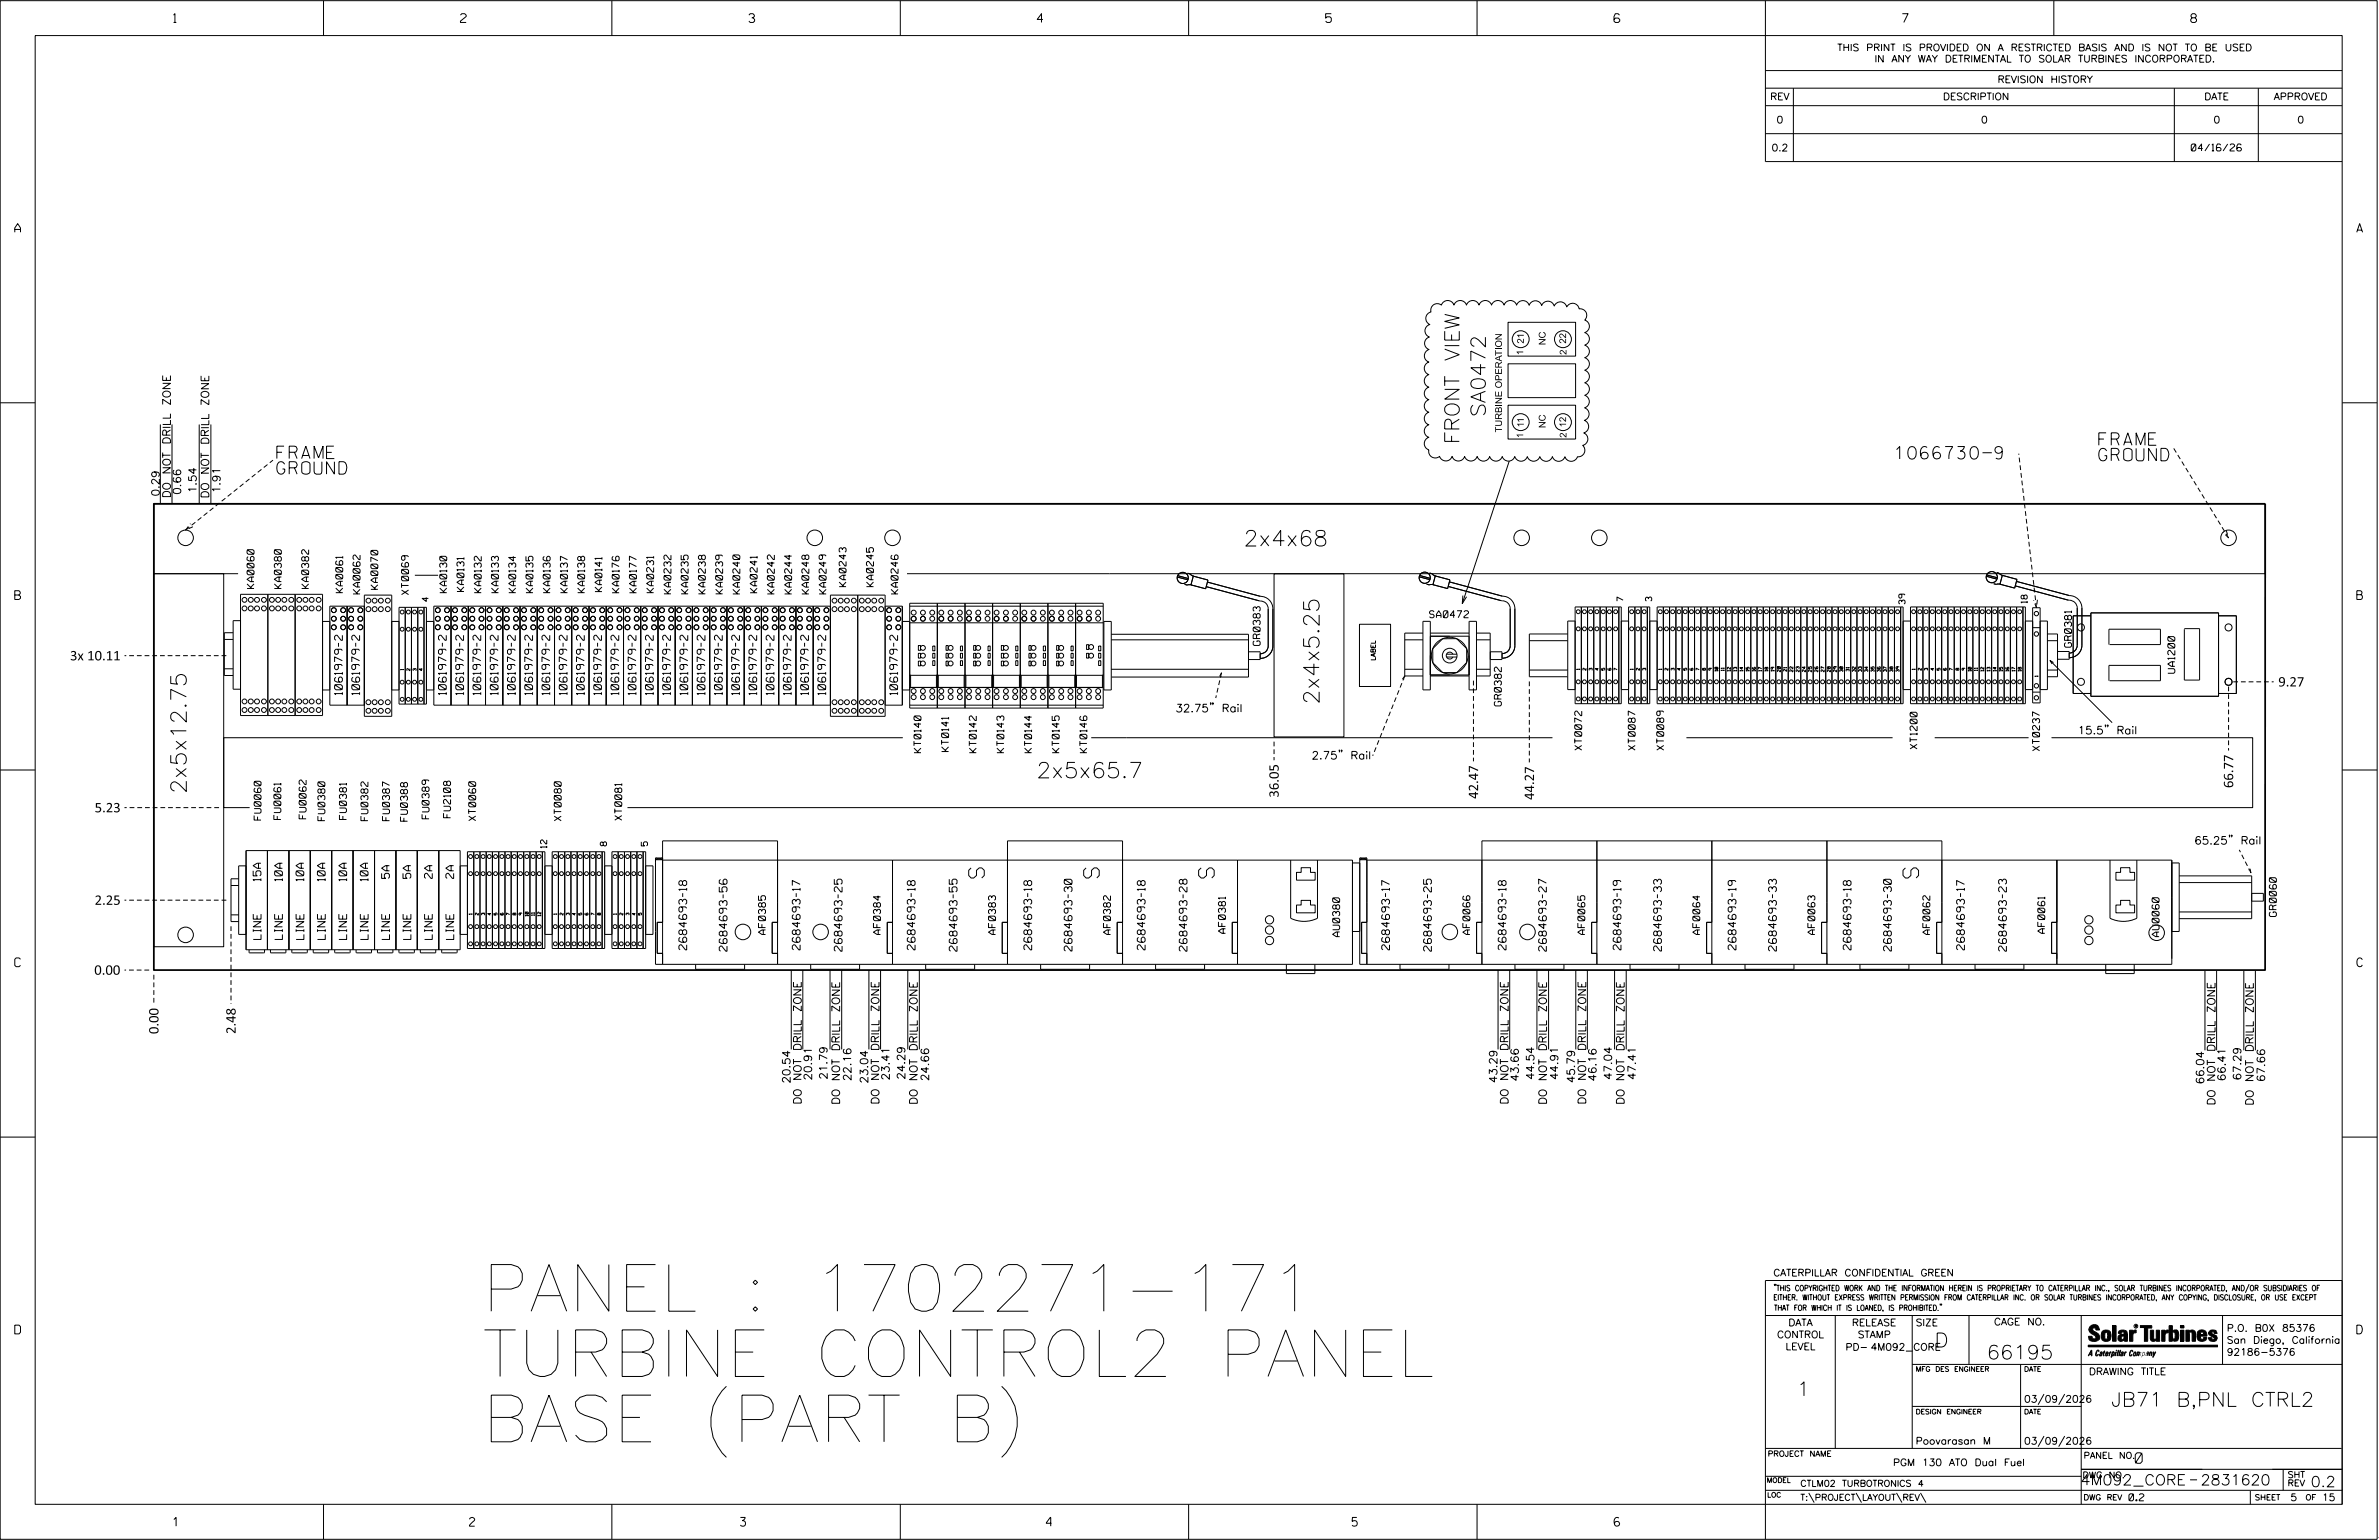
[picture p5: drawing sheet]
<svg xmlns="http://www.w3.org/2000/svg" width="864mm" height="559mm" viewBox="0 0 864 559" stroke-linecap="round" stroke-linejoin="round" font-family="sans-serif">
<defs><g id="words">
<g font-size="16.9">
<text x="175.1" y="475.8">PANEL : 1702271-171</text>
<text x="175.1" y="499.5">TURBINE CONTROL2 PANEL</text>
<text x="175.1" y="523.2">BASE (PART B)</text>
</g>
<g font-size="5.6">
<text x="451.5" y="198.1">2x4x68</text>
<text x="478.9" y="255.6" transform="rotate(-90 478.9 255.6)">2x4x5.25</text>
<text x="376.2" y="282.3">2x5x65.7</text>
<text x="67.6" y="288" transform="rotate(-90 67.6 288)">2x5x12.75</text>
<text x="351.6" y="314.9" transform="rotate(90 351.6 314.9)">S</text>
<text x="393.4" y="314.9" transform="rotate(90 393.4 314.9)">S</text>
<text x="435.1" y="314.9" transform="rotate(90 435.1 314.9)">S</text>
<text x="690.8" y="314.9" transform="rotate(90 690.8 314.9)">S</text>
</g>
<g font-size="5.3">
<text x="539.2" y="151.3" transform="rotate(-90 539.2 151.3)">SA0472</text>
<text x="529.7" y="161.2" transform="rotate(-90 529.7 161.2)">FRONT VIEW</text>
</g>
<g font-size="5.1">
<text x="702.3" y="488.8">D</text>
<text x="721.2" y="493.2">66195</text>
<text x="652.2" y="506.5">1</text>
<text x="766.4" y="510.3">JB71 B,PNL CTRL2</text>
</g>
<g font-size="4.5">
<text x="761.9" y="161.6">FRAME</text>
<text x="100.5" y="166.4">FRAME</text>
<text x="688.1" y="166.6">1066730-9</text>
<text x="761.9" y="167.2">GROUND</text>
<text x="100.5" y="172">GROUND</text>
</g>
<g font-size="3.8">
<text x="775.1" y="531">0</text>
<text x="755.2" y="538.9">4M092_CORE</text>
<text x="798.8" y="538.9">2831620</text>
<text x="838.8" y="539.5">0.2</text>
</g>
<g font-size="3.4">
<text x="25.4" y="239.6">3x 10.11</text>
<text x="827" y="249.1">9.27</text>
<text x="810.7" y="286" transform="rotate(-90 810.7 286)">66.77</text>
<text x="464.2" y="289.4" transform="rotate(-90 464.2 289.4)">36.05</text>
<text x="536.6" y="289.9" transform="rotate(-90 536.6 289.9)">42.47</text>
<text x="556.9" y="290.3" transform="rotate(-90 556.9 290.3)">44.27</text>
<text x="34.4" y="294.8">5.23</text>
<text x="34.3" y="328.3">2.25</text>
<text x="34.2" y="353.7">0.00</text>
<text x="57.5" y="375.2" transform="rotate(-90 57.5 375.2)">0.00</text>
<text x="85.5" y="375.2" transform="rotate(-90 85.5 375.2)">2.48</text>
</g>
<g font-size="3.2">
<text x="63" y="8.2">1</text>
<text x="167.2" y="8.2">2</text>
<text x="271.8" y="8.2">3</text>
<text x="376.5" y="8.2">4</text>
<text x="481.2" y="8.2">5</text>
<text x="690.6" y="8.2">7</text>
<text x="795.3" y="8.2">8</text>
<text x="5.4" y="84.3">A</text>
<text x="855.5" y="84.3">A</text>
<text x="5.4" y="217.5">B</text>
<text x="855.6" y="217.5">B</text>
<text x="5.4" y="350.8">C</text>
<text x="855.6" y="350.8">C</text>
<text x="5.4" y="484">D</text>
<text x="855.6" y="484">D</text>
<text x="62.8" y="553.8">1</text>
<text x="170.4" y="553.8">2</text>
<text x="268.8" y="553.8">3</text>
<text x="379.8" y="553.8">4</text>
<text x="490.8" y="553.8">5</text>
<text x="585.9" y="553.8">6</text>
</g>
<g font-size="2.8">
<text x="65.7" y="179.5" transform="rotate(-90 65.7 179.5)">0.66</text>
<text x="71.3" y="179" transform="rotate(-90 71.3 179)">1.54</text>
<text x="80" y="179" transform="rotate(-90 80 179)">1.91</text>
<text x="57.8" y="180.1" transform="rotate(-90 57.8 180.1)">0.29</text>
<text x="61.9" y="180.7" transform="rotate(-90 61.9 180.7)">DO NOT DRILL ZONE</text>
<text x="75.8" y="180.8" transform="rotate(-90 75.8 180.8)">DO NOT DRILL ZONE</text>
<text x="124.3" y="252.1" transform="rotate(-90 124.3 252.1)">1061979-2</text>
<text x="130.5" y="252.1" transform="rotate(-90 130.5 252.1)">1061979-2</text>
<text x="162" y="252.1" transform="rotate(-90 162 252.1)">1061979-2</text>
<text x="168.3" y="252.1" transform="rotate(-90 168.3 252.1)">1061979-2</text>
<text x="174.5" y="252.1" transform="rotate(-90 174.5 252.1)">1061979-2</text>
<text x="180.8" y="252.1" transform="rotate(-90 180.8 252.1)">1061979-2</text>
<text x="187.1" y="252.1" transform="rotate(-90 187.1 252.1)">1061979-2</text>
<text x="193.3" y="252.1" transform="rotate(-90 193.3 252.1)">1061979-2</text>
<text x="199.6" y="252.1" transform="rotate(-90 199.6 252.1)">1061979-2</text>
<text x="205.8" y="252.1" transform="rotate(-90 205.8 252.1)">1061979-2</text>
<text x="212.1" y="252.1" transform="rotate(-90 212.1 252.1)">1061979-2</text>
<text x="218.3" y="252.1" transform="rotate(-90 218.3 252.1)">1061979-2</text>
<text x="224.6" y="252.1" transform="rotate(-90 224.6 252.1)">1061979-2</text>
<text x="230.9" y="252.1" transform="rotate(-90 230.9 252.1)">1061979-2</text>
<text x="237.1" y="252.1" transform="rotate(-90 237.1 252.1)">1061979-2</text>
<text x="243.4" y="252.1" transform="rotate(-90 243.4 252.1)">1061979-2</text>
<text x="249.6" y="252.1" transform="rotate(-90 249.6 252.1)">1061979-2</text>
<text x="255.9" y="252.1" transform="rotate(-90 255.9 252.1)">1061979-2</text>
<text x="262.2" y="252.1" transform="rotate(-90 262.2 252.1)">1061979-2</text>
<text x="268.4" y="252.1" transform="rotate(-90 268.4 252.1)">1061979-2</text>
<text x="274.7" y="252.1" transform="rotate(-90 274.7 252.1)">1061979-2</text>
<text x="280.9" y="252.1" transform="rotate(-90 280.9 252.1)">1061979-2</text>
<text x="287.2" y="252.1" transform="rotate(-90 287.2 252.1)">1061979-2</text>
<text x="293.5" y="252.1" transform="rotate(-90 293.5 252.1)">1061979-2</text>
<text x="299.7" y="252.1" transform="rotate(-90 299.7 252.1)">1061979-2</text>
<text x="325.8" y="252.1" transform="rotate(-90 325.8 252.1)">1061979-2</text>
<text x="426.7" y="258.4">32.75&quot; Rail</text>
<text x="754.2" y="266.4">15.5&quot; Rail</text>
<text x="476.1" y="275.5">2.75&quot; Rail</text>
<text x="796.6" y="306.4">65.25&quot; Rail</text>
<text x="94.7" y="319.7" transform="rotate(-90 94.7 319.7)">15A</text>
<text x="102.5" y="319.7" transform="rotate(-90 102.5 319.7)">10A</text>
<text x="110.3" y="319.7" transform="rotate(-90 110.3 319.7)">10A</text>
<text x="118" y="319.7" transform="rotate(-90 118 319.7)">10A</text>
<text x="125.8" y="319.7" transform="rotate(-90 125.8 319.7)">10A</text>
<text x="133.6" y="319.7" transform="rotate(-90 133.6 319.7)">10A</text>
<text x="141.4" y="318.7" transform="rotate(-90 141.4 318.7)">5A</text>
<text x="149.1" y="318.7" transform="rotate(-90 149.1 318.7)">5A</text>
<text x="156.9" y="318.7" transform="rotate(-90 156.9 318.7)">2A</text>
<text x="164.7" y="318.7" transform="rotate(-90 164.7 318.7)">2A</text>
<text x="94.8" y="340.9" transform="rotate(-90 94.8 340.9)">LINE</text>
<text x="102.5" y="340.9" transform="rotate(-90 102.5 340.9)">LINE</text>
<text x="110.3" y="340.9" transform="rotate(-90 110.3 340.9)">LINE</text>
<text x="118.1" y="340.9" transform="rotate(-90 118.1 340.9)">LINE</text>
<text x="125.8" y="340.9" transform="rotate(-90 125.8 340.9)">LINE</text>
<text x="133.6" y="340.9" transform="rotate(-90 133.6 340.9)">LINE</text>
<text x="141.4" y="340.9" transform="rotate(-90 141.4 340.9)">LINE</text>
<text x="149.2" y="340.9" transform="rotate(-90 149.2 340.9)">LINE</text>
<text x="156.9" y="340.9" transform="rotate(-90 156.9 340.9)">LINE</text>
<text x="164.7" y="340.9" transform="rotate(-90 164.7 340.9)">LINE</text>
<text x="249.3" y="344.7" transform="rotate(-90 249.3 344.7)">2684693-18</text>
<text x="263.9" y="345.1" transform="rotate(-90 263.9 345.1)">2684693-56</text>
<text x="290.4" y="344.7" transform="rotate(-90 290.4 344.7)">2684693-17</text>
<text x="305.7" y="345.1" transform="rotate(-90 305.7 345.1)">2684693-25</text>
<text x="332.2" y="344.7" transform="rotate(-90 332.2 344.7)">2684693-18</text>
<text x="347.4" y="345.1" transform="rotate(-90 347.4 345.1)">2684693-55</text>
<text x="374.5" y="344.7" transform="rotate(-90 374.5 344.7)">2684693-18</text>
<text x="389.2" y="345.1" transform="rotate(-90 389.2 345.1)">2684693-30</text>
<text x="415.7" y="344.7" transform="rotate(-90 415.7 344.7)">2684693-18</text>
<text x="430.9" y="345.1" transform="rotate(-90 430.9 345.1)">2684693-28</text>
<text x="504.4" y="344.7" transform="rotate(-90 504.4 344.7)">2684693-17</text>
<text x="519.6" y="345.1" transform="rotate(-90 519.6 345.1)">2684693-25</text>
<text x="546.7" y="344.7" transform="rotate(-90 546.7 344.7)">2684693-18</text>
<text x="561.4" y="345.1" transform="rotate(-90 561.4 345.1)">2684693-27</text>
<text x="588.4" y="344.7" transform="rotate(-90 588.4 344.7)">2684693-19</text>
<text x="603.1" y="345.1" transform="rotate(-90 603.1 345.1)">2684693-33</text>
<text x="630.2" y="344.7" transform="rotate(-90 630.2 344.7)">2684693-19</text>
<text x="644.8" y="345.1" transform="rotate(-90 644.8 345.1)">2684693-33</text>
<text x="671.9" y="344.7" transform="rotate(-90 671.9 344.7)">2684693-18</text>
<text x="686.6" y="345.1" transform="rotate(-90 686.6 345.1)">2684693-30</text>
<text x="713.1" y="344.7" transform="rotate(-90 713.1 344.7)">2684693-17</text>
<text x="728.3" y="345.1" transform="rotate(-90 728.3 345.1)">2684693-23</text>
<text x="286.9" y="393.1" transform="rotate(-90 286.9 393.1)">20.54</text>
<text x="294.7" y="392" transform="rotate(-90 294.7 392)">20.91</text>
<text x="300.3" y="391.7" transform="rotate(-90 300.3 391.7)">21.79</text>
<text x="309" y="392.3" transform="rotate(-90 309 392.3)">22.16</text>
<text x="315" y="393.1" transform="rotate(-90 315 393.1)">23.04</text>
<text x="322.9" y="392" transform="rotate(-90 322.9 392)">23.41</text>
<text x="328.5" y="391.7" transform="rotate(-90 328.5 391.7)">24.29</text>
<text x="337.2" y="392.3" transform="rotate(-90 337.2 392.3)">24.66</text>
<text x="543.5" y="393" transform="rotate(-90 543.5 393)">43.29</text>
<text x="551.3" y="392.4" transform="rotate(-90 551.3 392.4)">43.66</text>
<text x="556.9" y="391.9" transform="rotate(-90 556.9 391.9)">44.54</text>
<text x="565.6" y="391.9" transform="rotate(-90 565.6 391.9)">44.91</text>
<text x="571.6" y="393" transform="rotate(-90 571.6 393)">45.79</text>
<text x="579.5" y="392.4" transform="rotate(-90 579.5 392.4)">46.16</text>
<text x="585.1" y="391.9" transform="rotate(-90 585.1 391.9)">47.04</text>
<text x="593.8" y="391.9" transform="rotate(-90 593.8 391.9)">47.41</text>
<text x="800.1" y="393.5" transform="rotate(-90 800.1 393.5)">66.04</text>
<text x="807.9" y="392.3" transform="rotate(-90 807.9 392.3)">66.41</text>
<text x="813.5" y="392" transform="rotate(-90 813.5 392)">67.29</text>
<text x="822.2" y="392.6" transform="rotate(-90 822.2 392.6)">67.66</text>
<text x="290.9" y="400.8" transform="rotate(-90 290.9 400.8)">DO NOT DRILL ZONE</text>
<text x="304.8" y="400.9" transform="rotate(-90 304.8 400.9)">DO NOT DRILL ZONE</text>
<text x="319.1" y="400.8" transform="rotate(-90 319.1 400.8)">DO NOT DRILL ZONE</text>
<text x="333" y="400.9" transform="rotate(-90 333 400.9)">DO NOT DRILL ZONE</text>
<text x="547.5" y="400.8" transform="rotate(-90 547.5 400.8)">DO NOT DRILL ZONE</text>
<text x="561.4" y="400.9" transform="rotate(-90 561.4 400.9)">DO NOT DRILL ZONE</text>
<text x="575.7" y="400.8" transform="rotate(-90 575.7 400.8)">DO NOT DRILL ZONE</text>
<text x="589.6" y="400.9" transform="rotate(-90 589.6 400.9)">DO NOT DRILL ZONE</text>
<text x="804.1" y="401.1" transform="rotate(-90 804.1 401.1)">DO NOT DRILL ZONE</text>
<text x="818" y="401.2" transform="rotate(-90 818 401.2)">DO NOT DRILL ZONE</text>
</g>
<g font-size="2.5">
<text x="666.9" y="18.5">THIS PRINT IS PROVIDED ON A RESTRICTED BASIS AND IS NOT TO BE USED</text>
<text x="680.5" y="22.6">IN ANY WAY DETRIMENTAL TO SOLAR TURBINES INCORPORATED.</text>
<text x="725.1" y="30">REVISION HISTORY</text>
<text x="642.6" y="36.3">REV</text>
<text x="705.3" y="36.3">DESCRIPTION</text>
<text x="800.2" y="36.3">DATE</text>
<text x="825.4" y="36.3">APPROVED</text>
<text x="644.9" y="44.7">0</text>
<text x="719.1" y="44.7">0</text>
<text x="803.5" y="44.7">0</text>
<text x="834" y="44.7">0</text>
<text x="643.1" y="54.8">0.2</text>
<text x="795.4" y="54.8">04/16/26</text>
<text x="553.2" y="124.7" transform="rotate(-90 553.2 124.7)">21</text>
<text x="561" y="125.3" transform="rotate(-90 561 125.3)">NC</text>
<text x="568.5" y="124.7" transform="rotate(-90 568.5 124.7)">22</text>
<text x="553" y="128.9" transform="rotate(-90 553 128.9)">1</text>
<text x="568.6" y="128.8" transform="rotate(-90 568.6 128.8)">2</text>
<text x="553.2" y="155" transform="rotate(-90 553.2 155)">11</text>
<text x="561" y="155.4" transform="rotate(-90 561 155.4)">NC</text>
<text x="568.5" y="155" transform="rotate(-90 568.5 155)">12</text>
<text x="545.2" y="156.9" transform="rotate(-90 545.2 156.9)">TURBINE OPERATION</text>
<text x="553" y="158.9" transform="rotate(-90 553 158.9)">1</text>
<text x="568.6" y="158.8" transform="rotate(-90 568.6 158.8)">2</text>
<text x="92.2" y="213.5" transform="rotate(-90 92.2 213.5)">KA0060</text>
<text x="102.1" y="213.5" transform="rotate(-90 102.1 213.5)">KA0380</text>
<text x="112.1" y="213.5" transform="rotate(-90 112.1 213.5)">KA0382</text>
<text x="124.4" y="215.1" transform="rotate(-90 124.4 215.1)">KA0061</text>
<text x="130.7" y="215.5" transform="rotate(-90 130.7 215.5)">KA0062</text>
<text x="137.2" y="213.8" transform="rotate(-90 137.2 213.8)">KA0070</text>
<text x="148.3" y="215.8" transform="rotate(-90 148.3 215.8)">XT0069</text>
<text x="162.2" y="215.1" transform="rotate(-90 162.2 215.1)">KA0130</text>
<text x="168.4" y="214.6" transform="rotate(-90 168.4 214.6)">KA0131</text>
<text x="174.7" y="215.1" transform="rotate(-90 174.7 215.1)">KA0132</text>
<text x="180.9" y="215.1" transform="rotate(-90 180.9 215.1)">KA0133</text>
<text x="187.2" y="215.1" transform="rotate(-90 187.2 215.1)">KA0134</text>
<text x="193.5" y="215.1" transform="rotate(-90 193.5 215.1)">KA0135</text>
<text x="199.7" y="215.1" transform="rotate(-90 199.7 215.1)">KA0136</text>
<text x="206" y="215.1" transform="rotate(-90 206 215.1)">KA0137</text>
<text x="212.2" y="215.1" transform="rotate(-90 212.2 215.1)">KA0138</text>
<text x="218.5" y="214.7" transform="rotate(-90 218.5 214.7)">KA0141</text>
<text x="224.8" y="215.1" transform="rotate(-90 224.8 215.1)">KA0176</text>
<text x="231" y="215.1" transform="rotate(-90 231 215.1)">KA0177</text>
<text x="237.3" y="215.1" transform="rotate(-90 237.3 215.1)">KA0231</text>
<text x="243.5" y="215.5" transform="rotate(-90 243.5 215.5)">KA0232</text>
<text x="249.8" y="215.5" transform="rotate(-90 249.8 215.5)">KA0235</text>
<text x="256.1" y="215.5" transform="rotate(-90 256.1 215.5)">KA0238</text>
<text x="262.3" y="215.5" transform="rotate(-90 262.3 215.5)">KA0239</text>
<text x="268.6" y="215.5" transform="rotate(-90 268.6 215.5)">KA0240</text>
<text x="274.8" y="215.1" transform="rotate(-90 274.8 215.1)">KA0241</text>
<text x="281.1" y="215.5" transform="rotate(-90 281.1 215.5)">KA0242</text>
<text x="287.4" y="215.5" transform="rotate(-90 287.4 215.5)">KA0244</text>
<text x="293.6" y="215.5" transform="rotate(-90 293.6 215.5)">KA0248</text>
<text x="299.9" y="215.5" transform="rotate(-90 299.9 215.5)">KA0249</text>
<text x="307.1" y="212.9" transform="rotate(-90 307.1 212.9)">KA0243</text>
<text x="317.1" y="212.9" transform="rotate(-90 317.1 212.9)">KA0245</text>
<text x="326" y="215.5" transform="rotate(-90 326 215.5)">KA0246</text>
<text x="518.9" y="224.2">SA0472</text>
<text x="457.4" y="234.2" transform="rotate(-90 457.4 234.2)">GR0383</text>
<text x="752" y="234.8" transform="rotate(-90 752 234.8)">GR0381</text>
<text x="789.5" y="244.3" transform="rotate(-90 789.5 244.3)">UA1200</text>
<text x="545" y="256.1" transform="rotate(-90 545 256.1)">GR0382</text>
<text x="334.3" y="273.1" transform="rotate(-90 334.3 273.1)">KT0140</text>
<text x="344.3" y="272.7" transform="rotate(-90 344.3 272.7)">KT0141</text>
<text x="354.4" y="273.1" transform="rotate(-90 354.4 273.1)">KT0142</text>
<text x="364.4" y="273.1" transform="rotate(-90 364.4 273.1)">KT0143</text>
<text x="374.5" y="273.1" transform="rotate(-90 374.5 273.1)">KT0144</text>
<text x="384.5" y="273.1" transform="rotate(-90 384.5 273.1)">KT0145</text>
<text x="394.5" y="273.1" transform="rotate(-90 394.5 273.1)">KT0146</text>
<text x="574.2" y="272.2" transform="rotate(-90 574.2 272.2)">XT0072</text>
<text x="593.6" y="272.2" transform="rotate(-90 593.6 272.2)">XT0087</text>
<text x="604" y="272.2" transform="rotate(-90 604 272.2)">XT0089</text>
<text x="695.9" y="271.8" transform="rotate(-90 695.9 271.8)">XT1200</text>
<text x="740.4" y="272.4" transform="rotate(-90 740.4 272.4)">XT0237</text>
<text x="94.8" y="297.6" transform="rotate(-90 94.8 297.6)">FU0060</text>
<text x="102" y="297.3" transform="rotate(-90 102 297.3)">FU0061</text>
<text x="111.1" y="297.1" transform="rotate(-90 111.1 297.1)">FU0062</text>
<text x="117.9" y="297.8" transform="rotate(-90 117.9 297.8)">FU0380</text>
<text x="125.8" y="297.3" transform="rotate(-90 125.8 297.3)">FU0381</text>
<text x="133.5" y="297.8" transform="rotate(-90 133.5 297.8)">FU0382</text>
<text x="141.4" y="297.8" transform="rotate(-90 141.4 297.8)">FU0387</text>
<text x="147.9" y="298" transform="rotate(-90 147.9 298)">FU0388</text>
<text x="155.8" y="297.1" transform="rotate(-90 155.8 297.1)">FU0389</text>
<text x="163.5" y="296.7" transform="rotate(-90 163.5 296.7)">FU2108</text>
<text x="172.7" y="297.8" transform="rotate(-90 172.7 297.8)">XT0060</text>
<text x="203.7" y="297.8" transform="rotate(-90 203.7 297.8)">XT0080</text>
<text x="225.7" y="297.6" transform="rotate(-90 225.7 297.6)">XT0081</text>
<text x="826.3" y="332.6" transform="rotate(-90 826.3 332.6)">GR0060</text>
<text x="277.9" y="339.1" transform="rotate(-90 277.9 339.1)">AF0385</text>
<text x="319.6" y="339.1" transform="rotate(-90 319.6 339.1)">AF0384</text>
<text x="361.4" y="339.1" transform="rotate(-90 361.4 339.1)">AF0383</text>
<text x="403.1" y="339.1" transform="rotate(-90 403.1 339.1)">AF0382</text>
<text x="444.9" y="338.7" transform="rotate(-90 444.9 338.7)">AF0381</text>
<text x="486.3" y="339.8" transform="rotate(-90 486.3 339.8)">AU0380</text>
<text x="533.6" y="339.1" transform="rotate(-90 533.6 339.1)">AF0066</text>
<text x="575.3" y="339.1" transform="rotate(-90 575.3 339.1)">AF0065</text>
<text x="617.1" y="339.1" transform="rotate(-90 617.1 339.1)">AF0064</text>
<text x="658.8" y="339.1" transform="rotate(-90 658.8 339.1)">AF0063</text>
<text x="700.5" y="339.1" transform="rotate(-90 700.5 339.1)">AF0062</text>
<text x="742.3" y="338.7" transform="rotate(-90 742.3 338.7)">AF0061</text>
<text x="783.8" y="339.9" transform="rotate(-90 783.8 339.9)">AU0060</text>
<text x="643.8" y="463">CATERPILLAR CONFIDENTIAL GREEN</text>
<text x="645.1" y="485.5">CONTROL</text>
<text x="649.2" y="481.1">DATA</text>
<text x="672.3" y="481.1">RELEASE</text>
<text x="674.4" y="485.5">STAMP</text>
<text x="695.4" y="481.1">SIZE</text>
<text x="723.8" y="480.8">CAGE NO.</text>
<text x="808.4" y="483.1">P.O. B0X 85376</text>
<text x="648.2" y="489.8">LEVEL</text>
<text x="669.9" y="490">PD- 4M092_CORE</text>
<text x="808.4" y="487.5">San Diego, California</text>
<text x="808.4" y="491.8">92186-5376</text>
<text x="758.3" y="498.9">DRAWING TITLE</text>
<text x="734.8" y="508.9">03/09/2026</text>
<text x="695.4" y="524.1">Poovarasan M</text>
<text x="734.8" y="524.1">03/09/2026</text>
<text x="687.2" y="531.9">PGM 130 ATO Dual Fuel</text>
<text x="772.8" y="544.6">0.2</text>
<text x="831.4" y="544.6">5</text>
<text x="842.9" y="544.6">15</text>
</g>
<g font-size="2.3">
<text x="155.5" y="218.2" transform="rotate(-90 155.5 218.2)">4</text>
<text x="589.2" y="218.1" transform="rotate(-90 589.2 218.1)">7</text>
<text x="599.6" y="218.1" transform="rotate(-90 599.6 218.1)">3</text>
<text x="691.6" y="219.2" transform="rotate(-90 691.6 219.2)">39</text>
<text x="735.9" y="218.8" transform="rotate(-90 735.9 218.8)">18</text>
<text x="198.5" y="307.7" transform="rotate(-90 198.5 307.7)">12</text>
<text x="220.2" y="307" transform="rotate(-90 220.2 307)">8</text>
<text x="235.1" y="307" transform="rotate(-90 235.1 307)">5</text>
<text x="756.4" y="529.2">PANEL NO.</text>
<text x="653.5" y="539.4">CTLM02 TURBOTRONICS 4</text>
<text x="756" y="536.3">DWG NO.</text>
<text x="830.4" y="539.3">REV</text>
<text x="830.4" y="536.2">SHT</text>
<text x="653.5" y="544.5">T:\PROJECT\LAYOUT\REV\</text>
</g>
<g font-size="2">
<text x="643.8" y="468.4">&quot;THIS COPYRIGHTED WORK AND THE INFORMATION HEREIN IS PROPRIETARY TO CATERPILLAR INC., SOLAR TURBINES INCORPORATED, AND/OR SUBSIDIARIES OF</text>
<text x="643.8" y="471.8">EITHER. WITHOUT EXPRESS WRITTEN PERMISSION FROM CATERPILLAR INC. OR SOLAR TURBINES INCORPORATED, ANY COPYING, DISCLOSURE, OR USE EXCEPT</text>
<text x="644" y="475.6">THAT FOR WHICH IT IS LOANED, IS PROHIBITED.&quot;</text>
<text x="641.7" y="528.5">PROJECT NAME</text>
<text x="756.3" y="544.3">DWG REV</text>
<text x="818.5" y="544.3">SHEET</text>
<text x="836.9" y="544.3">OF</text>
</g>
<g font-size="1.8">
<text x="695.4" y="497.6">MFG DES ENGINEER</text>
<text x="734.8" y="497.6">DATE</text>
<text x="695.4" y="513.1">DESIGN ENGINEER</text>
<text x="734.8" y="513.1">DATE</text>
<text x="641.3" y="538">MODEL</text>
<text x="641.5" y="543.3">LOC</text>
</g>
<text font-size="1.7" x="499.3" y="239.8" transform="rotate(-90 499.3 239.8)">LABEL</text>
<g font-size="1.1">
<text x="146.5" y="243.1" transform="rotate(-90 146.5 243.1)">1</text>
<text x="148.8" y="243.3" transform="rotate(-90 148.8 243.3)">2</text>
<text x="151.1" y="243.3" transform="rotate(-90 151.1 243.3)">3</text>
<text x="153.3" y="243.3" transform="rotate(-90 153.3 243.3)">4</text>
<text x="573.5" y="243" transform="rotate(-90 573.5 243)">1</text>
<text x="575.7" y="243.2" transform="rotate(-90 575.7 243.2)">2</text>
<text x="578" y="243.2" transform="rotate(-90 578 243.2)">3</text>
<text x="580.3" y="243.2" transform="rotate(-90 580.3 243.2)">4</text>
<text x="582.5" y="243.2" transform="rotate(-90 582.5 243.2)">5</text>
<text x="584.8" y="243.2" transform="rotate(-90 584.8 243.2)">6</text>
<text x="587.1" y="243.2" transform="rotate(-90 587.1 243.2)">7</text>
<text x="592.9" y="243" transform="rotate(-90 592.9 243)">1</text>
<text x="595.2" y="243.2" transform="rotate(-90 595.2 243.2)">2</text>
<text x="597.4" y="243.2" transform="rotate(-90 597.4 243.2)">3</text>
<text x="603.2" y="243" transform="rotate(-90 603.2 243)">1</text>
<text x="605.5" y="243.2" transform="rotate(-90 605.5 243.2)">2</text>
<text x="607.8" y="243.2" transform="rotate(-90 607.8 243.2)">3</text>
<text x="610" y="243.2" transform="rotate(-90 610 243.2)">4</text>
<text x="612.3" y="243.2" transform="rotate(-90 612.3 243.2)">5</text>
<text x="614.6" y="243.2" transform="rotate(-90 614.6 243.2)">6</text>
<text x="616.8" y="243.2" transform="rotate(-90 616.8 243.2)">7</text>
<text x="619.1" y="243.2" transform="rotate(-90 619.1 243.2)">8</text>
<text x="621.4" y="243.2" transform="rotate(-90 621.4 243.2)">9</text>
<text x="623.6" y="243.6" transform="rotate(-90 623.6 243.6)">10</text>
<text x="625.9" y="243.4" transform="rotate(-90 625.9 243.4)">11</text>
<text x="628.2" y="243.6" transform="rotate(-90 628.2 243.6)">12</text>
<text x="630.4" y="243.6" transform="rotate(-90 630.4 243.6)">13</text>
<text x="632.7" y="243.6" transform="rotate(-90 632.7 243.6)">14</text>
<text x="635" y="243.6" transform="rotate(-90 635 243.6)">15</text>
<text x="637.2" y="243.6" transform="rotate(-90 637.2 243.6)">16</text>
<text x="639.5" y="243.6" transform="rotate(-90 639.5 243.6)">17</text>
<text x="641.8" y="243.6" transform="rotate(-90 641.8 243.6)">18</text>
<text x="644" y="243.6" transform="rotate(-90 644 243.6)">19</text>
<text x="646.3" y="243.8" transform="rotate(-90 646.3 243.8)">20</text>
<text x="648.6" y="243.6" transform="rotate(-90 648.6 243.6)">21</text>
<text x="650.8" y="243.8" transform="rotate(-90 650.8 243.8)">22</text>
<text x="653.1" y="243.8" transform="rotate(-90 653.1 243.8)">23</text>
<text x="655.4" y="243.8" transform="rotate(-90 655.4 243.8)">24</text>
<text x="657.7" y="243.8" transform="rotate(-90 657.7 243.8)">25</text>
<text x="659.9" y="243.8" transform="rotate(-90 659.9 243.8)">26</text>
<text x="662.2" y="243.8" transform="rotate(-90 662.2 243.8)">27</text>
<text x="664.5" y="243.8" transform="rotate(-90 664.5 243.8)">28</text>
<text x="666.7" y="243.8" transform="rotate(-90 666.7 243.8)">29</text>
<text x="669" y="243.7" transform="rotate(-90 669 243.7)">30</text>
<text x="671.3" y="243.6" transform="rotate(-90 671.3 243.6)">31</text>
<text x="673.5" y="243.7" transform="rotate(-90 673.5 243.7)">32</text>
<text x="675.8" y="243.7" transform="rotate(-90 675.8 243.7)">33</text>
<text x="678.1" y="243.7" transform="rotate(-90 678.1 243.7)">34</text>
<text x="680.3" y="243.7" transform="rotate(-90 680.3 243.7)">35</text>
<text x="682.6" y="243.7" transform="rotate(-90 682.6 243.7)">36</text>
<text x="684.9" y="243.7" transform="rotate(-90 684.9 243.7)">37</text>
<text x="687.1" y="243.7" transform="rotate(-90 687.1 243.7)">38</text>
<text x="689.4" y="243.7" transform="rotate(-90 689.4 243.7)">39</text>
<text x="695.2" y="243" transform="rotate(-90 695.2 243)">1</text>
<text x="697.5" y="243.2" transform="rotate(-90 697.5 243.2)">2</text>
<text x="699.7" y="243.2" transform="rotate(-90 699.7 243.2)">3</text>
<text x="702" y="243.2" transform="rotate(-90 702 243.2)">4</text>
<text x="704.3" y="243.2" transform="rotate(-90 704.3 243.2)">5</text>
<text x="706.5" y="243.2" transform="rotate(-90 706.5 243.2)">6</text>
<text x="708.8" y="243.2" transform="rotate(-90 708.8 243.2)">7</text>
<text x="711.1" y="243.2" transform="rotate(-90 711.1 243.2)">8</text>
<text x="713.3" y="243.2" transform="rotate(-90 713.3 243.2)">9</text>
<text x="715.6" y="243.6" transform="rotate(-90 715.6 243.6)">10</text>
<text x="717.9" y="243.4" transform="rotate(-90 717.9 243.4)">11</text>
<text x="720.1" y="243.6" transform="rotate(-90 720.1 243.6)">12</text>
<text x="722.4" y="243.6" transform="rotate(-90 722.4 243.6)">13</text>
<text x="724.7" y="243.6" transform="rotate(-90 724.7 243.6)">14</text>
<text x="726.9" y="243.6" transform="rotate(-90 726.9 243.6)">15</text>
<text x="729.2" y="243.6" transform="rotate(-90 729.2 243.6)">16</text>
<text x="731.5" y="243.6" transform="rotate(-90 731.5 243.6)">17</text>
<text x="733.8" y="243.6" transform="rotate(-90 733.8 243.6)">18</text>
<text x="739.8" y="245.5" transform="rotate(-90 739.8 245.5)">1</text>
<text x="171.4" y="331.9" transform="rotate(-90 171.4 331.9)">1</text>
<text x="173.7" y="332" transform="rotate(-90 173.7 332)">2</text>
<text x="175.9" y="332" transform="rotate(-90 175.9 332)">3</text>
<text x="178.2" y="332" transform="rotate(-90 178.2 332)">4</text>
<text x="180.5" y="332" transform="rotate(-90 180.5 332)">5</text>
<text x="182.7" y="332" transform="rotate(-90 182.7 332)">6</text>
<text x="185" y="332" transform="rotate(-90 185 332)">7</text>
<text x="187.3" y="332" transform="rotate(-90 187.3 332)">8</text>
<text x="189.5" y="332" transform="rotate(-90 189.5 332)">9</text>
<text x="191.8" y="332.4" transform="rotate(-90 191.8 332.4)">10</text>
<text x="194.1" y="332.2" transform="rotate(-90 194.1 332.2)">11</text>
<text x="196.3" y="332.4" transform="rotate(-90 196.3 332.4)">12</text>
<text x="202.1" y="331.9" transform="rotate(-90 202.1 331.9)">1</text>
<text x="204.4" y="332" transform="rotate(-90 204.4 332)">2</text>
<text x="206.7" y="332" transform="rotate(-90 206.7 332)">3</text>
<text x="208.9" y="332" transform="rotate(-90 208.9 332)">4</text>
<text x="211.2" y="332" transform="rotate(-90 211.2 332)">5</text>
<text x="215.7" y="332" transform="rotate(-90 215.7 332)">7</text>
<text x="218" y="332" transform="rotate(-90 218 332)">8</text>
<text x="223.8" y="331.9" transform="rotate(-90 223.8 331.9)">1</text>
<text x="226.1" y="332" transform="rotate(-90 226.1 332)">2</text>
<text x="228.4" y="332" transform="rotate(-90 228.4 332)">3</text>
<text x="230.6" y="332" transform="rotate(-90 230.6 332)">4</text>
<text x="232.9" y="332" transform="rotate(-90 232.9 332)">5</text>
</g>
<text font-size=".9" x="775.1" y="481.7">R</text>
</g></defs>
<g fill="none" stroke="#000" stroke-width=".36">
<path d="M.1 .2h862.8v558.4h-862.8zM12.8 12.9h837.4v533h-837.4zM117.4 .2v12.7M222.1 .2v12.7M326.8 .2v12.7M431.5 .2v12.7M536.2 .2v12.7M587.9 5.5l-.5-.5h-1l-.5 1v1.7l.5 .4h1l.6-.4v-.6l-.6-.5h-1l-.5 .5M640.9 .2v58.4h209.3M745.6 .2v12.7M640.9 25.6h209.3M640.9 32h209.3"/>
<path d="M640.9 38.3h209.3M651 32v26.6M789.3 32v26.6M819.8 32v26.6M640.9 48.5h209.3M520.1 110.9l1.3-.7 1 .1 .8 .4 .2-.5a2.39 2.39 0 0 1 2.4-1.1 2.39 2.39 0 0 1 2 1.6 2.39 2.39 0 0 1 2.3-1.7 2.39 2.39 0 0 1 2.2 1.7 2.39 2.39 0 0 1 2.3-1.7 2.39 2.39 0 0 1 2.3 1.7 2.39 2.39 0 0 1 2.3-1.7 2.39 2.39 0 0 1 2.2 1.7 2.39 2.39 0 0 1 2.3-1.7 2.39 2.39 0 0 1 2.3 1.7 2.38 2.38 0 0 1 2.3-1.7 2.38 2.38 0 0 1 2.2 1.7 2.38 2.38 0 0 1 2.3-1.6 2.38 2.38 0 0 1 2.3 1.7 2.39 2.39 0 0 1 2.3-1.7 2.39 2.39 0 0 1 2.2 1.7 2.39 2.39 0 0 1 2.4-1.5 2.39 2.39 0 0 1 2.2 1.8 2.39 2.39 0 0 1 2.4-1.6 2.39 2.39 0 0 1 2.1 1.9 2.37 2.37 0 0 1 2.5-1.3 2.37 2.37 0 0 1 2 2 2.37 2.37 0 0 1 2.6 1.2 2.37 2.37 0 0 1-.5 2.8 2.38 2.38 0 0 1 1.7 2.3 2.38 2.38 0 0 1-1.7 2.3 2.38 2.38 0 0 1 1.7 2.3 2.38 2.38 0 0 1-1.7 2.2 2.38 2.38 0 0 1 1.7 2.3 2.38 2.38 0 0 1-1.7 2.3 2.38 2.38 0 0 1 1.7 2.3 2.38 2.38 0 0 1-1.7 2.2 2.38 2.38 0 0 1 1.7 2.3 2.38 2.38 0 0 1-1.7 2.3 2.38 2.38 0 0 1 1.7 2.3 2.38 2.38 0 0 1-1.7 2.2 2.38 2.38 0 0 1 1.6 2.3 2.38 2.38 0 0 1-1.7 2.3 2.38 2.38 0 0 1 1.7 2.3 2.38 2.38 0 0 1-1.8 2.2 2.39 2.39 0 0 1 1.6 2.4 2.39 2.39 0 0 1-1.8 2.2 2.37 2.37 0 0 1 1.5 2.4 2.37 2.37 0 0 1-1.9 2.1 2.38 2.38 0 0 1 .6 2.8 2.38 2.38 0 0 1-2.5 1.3 2.39 2.39 0 0 1-2.2 1.7 2.39 2.39 0 0 1-2.3-1.7 2.38 2.38 0 0 1-2.3 1.7 2.38 2.38 0 0 1-2.3-1.7 2.38 2.38 0 0 1-2.2 1.7 2.38 2.38 0 0 1-2.3-1.7 2.39 2.39 0 0 1-2.3 1.7 2.39 2.39 0 0 1-2.3-1.7 2.38 2.38 0 0 1-2.3 1.7 2.38 2.38 0 0 1-2.2-1.7 2.39 2.39 0 0 1-2.3 1.6 2.39 2.39 0 0 1-2.3-1.6 2.39 2.39 0 0 1-2.3 1.6 2.39 2.39 0 0 1-2.2-1.6 2.38 2.38 0 0 1-2.3 1.6 2.38 2.38 0 0 1-2.3-1.7 2.39 2.39 0 0 1-2.3 1.7 2.39 2.39 0 0 1-2.2-1.7 2.38 2.38 0 0 1-2.3 1.7 2.38 2.38 0 0 1-2.3-1.7 2.39 2.39 0 0 1-2.3 1.7 2.39 2.39 0 0 1-2.2-1.7 2.38 2.38 0 0 1-2.8 .2 2.38 2.38 0 0 1-1.1-2.6 2.39 2.39 0 0 1-1.7-2.2 2.39 2.39 0 0 1 1.7-2.3 2.39 2.39 0 0 1-1.7-2.3 2.39 2.39 0 0 1 1.7-2.3 2.39 2.39 0 0 1-1.7-2.2 2.39 2.39 0 0 1 1.7-2.3 2.39 2.39 0 0 1-1.7-2.3 2.39 2.39 0 0 1 1.7-2.3 2.39 2.39 0 0 1-1.7-2.2 2.39 2.39 0 0 1 1.7-2.3 2.39 2.39 0 0 1-1.7-2.3 2.39 2.39 0 0 1 1.7-2.3 2.39 2.39 0 0 1-1.7-2.3 2.39 2.39 0 0 1 1.7-2.2 2.39 2.39 0 0 1-1.6-2.3 2.39 2.39 0 0 1 1.7-2.3 2.36 2.36 0 0 1-1.7-2.3 2.36 2.36 0 0 1 1.8-2.2 2.38 2.38 0 0 1-1.6-2.3 2.38 2.38 0 0 1 1.7-2.2 2.4 2.4 0 0 1-1.4-2.5 2.4 2.4 0 0 1 1.9-2.1l-.1-1zM547.4 116.9h24.6v12.3h-24.6zM547.4 132h24.6v12.3h-24.6zM.1 146.2h12.7M58.2 154v28.8M62.4 154v28.8M72.3 154v28.8"/>
<path d="M76.6 154v28.8M547.4 147h24.6v12.3h-24.6zM850.2 146.2h12.7M547.9 167.3l-17.1 51.7M55.8 208.2h25.4v135.3h-25.4zM86.4 208.2h-30.6v-25.4h766.5v25.4h-493.1M87.3 215.7h29.8v43.9h-29.8zM97.2 215.7v43.9M107.1 215.7v43.9M126 220v35.9M132.3 220h-12.6v35.9h12.6M132.3 215.9h9.9v44h-9.9z"/>
<path d="M150.6 208.7h8.4M163.7 220v35.9M170 220v35.9M176.2 220v35.9M182.5 220v35.9M188.8 220v35.9M195 220v35.9M201.3 220v35.9M207.5 220v35.9M213.8 220v35.9M220.1 220v35.9M226.3 220v35.9"/>
<path d="M232.6 220v35.9M238.9 220v35.9M245.1 220v35.9M251.4 220v35.9M257.6 220v35.9M263.9 220v35.9M270.2 220v35.9M276.4 220v35.9M282.7 220v35.9M288.9 220v35.9M295.2 220v35.9M301.4 220h-143.9v35.9h143.9"/>
<path d="M301.4 215.9h19.9v44h-19.9zM311.4 215.9v44M321.3 220h6.3v35.9h-6.3M330.2 218.9h70.3v38h-70.3zM330.2 220h70.3M340.3 218.9v38M350.3 218.9v38M360.3 218.9v38M370.4 218.9v38M380.4 218.9v38M390.5 218.9v38M427.4 209.4l3.8 1"/>
<path d="M427.5 208.9l3.9 1M430 212.1l2.5 .2M431.1 208l2.3 1.1M433.2 209.1l5.3 1.4-.8 3.1-5.4-1.4zM437.9 212.9l19.2 5.1a2.99 2.99 0 0 1 3.3 2.9v13.5a2.83 2.83 0 0 1-3 2.8M438.3 211.2l19.3 5.2a4.5 4.5 0 0 1 4.5 4.5v13.5a4.6 4.6 0 0 1-4.7 4.5M462.5 208.2h25.4v59.2h-25.4zM515.2 209.3l3.9 1M515.3 208.8l3.9 1.1M517.9 212l2.5 .2M518.9 207.9l2.3 1.1M521 209l5.3 1.4-.8 3.2-5.3-1.4z"/>
<path d="M526.1 211.1l19.3 5.2a4.5 4.5 0 0 1 4.5 4.5v13.5a4.6 4.6 0 0 1-4.6 4.5v-1.7a2.83 2.83 0 0 0 2.9-2.8v-13.5a2.98 2.98 0 0 0-3.3-2.9l-19.2-5.1M531 216.1l-.2 2.9 1.6-2.5M721 209.1l3.9 1M721.2 208.6l3.9 1.1M723.7 211.8l2.5 .2M724.8 207.8l2.3 1M726.9 208.8l5.3 1.4-.9 3.2-5.3-1.4zM731.6 212.6l19.2 5.2a2.98 2.98 0 0 1 3.3 2.8v13.5a2.89 2.89 0 0 1-3 2.9M732 211l19.2 5.1a4.6 4.6 0 0 1 4.6 4.5v13.5a4.6 4.6 0 0 1-4.7 4.6M81.4 232h3.2M84.6 229.6h-3.2v15.5h3.2M87.3 225.2h-2.7v24.9h2.7"/>
<path d="M117.1 225.5h2.6M142.2 225.5h2.7M144.9 220.4h9.9v35.1h-9.9zM147.1 220.4v35.1M149.4 220.4v35.1M151.7 220.4v35.1M153.9 220.4v35.1M154.8 225.5h2.7M327.6 225.5h2.6M330.2 226h70.3M333.4 234.2h.8v1.8h-.8zM333.4 237.1h.8v1.7h-.8z"/>
<path d="M333.4 239.9h.8v1.7h-.8zM338.6 234.4h.8v1.7h-.8zM338.6 237.1h.8v1.7h-.8zM338.6 239.7h.8v1.8h-.8zM343.4 234.2h.8v1.8h-.8zM343.4 237.1h.8v1.7h-.8zM343.4 239.9h.8v1.7h-.8zM348.7 234.4h.7v1.7h-.7zM348.7 237.1h.7v1.7h-.7zM348.7 239.7h.7v1.8h-.7zM353.4 234.2h.8v1.8h-.8zM353.4 237.1h.8v1.7h-.8z"/>
<path d="M353.4 239.9h.8v1.7h-.8zM358.7 234.4h.7v1.7h-.7zM358.7 237.1h.7v1.7h-.7zM358.7 239.7h.7v1.8h-.7zM363.5 234.2h.8v1.8h-.8zM363.5 237.1h.8v1.7h-.8zM363.5 239.9h.8v1.7h-.8zM368.7 234.4h.8v1.7h-.8zM368.7 237.1h.8v1.7h-.8zM368.7 239.7h.8v1.8h-.8zM373.5 234.2h.8v1.8h-.8zM373.5 237.1h.8v1.7h-.8z"/>
<path d="M373.5 239.9h.8v1.7h-.8zM378.7 234.4h.8v1.7h-.8zM378.7 237.1h.8v1.7h-.8zM378.7 239.7h.8v1.8h-.8zM383.6 234.2h.8v1.8h-.8zM383.6 237.1h.8v1.7h-.8zM383.6 239.9h.8v1.7h-.8zM388.8 234.4h.8v1.7h-.8zM388.8 237.1h.8v1.7h-.8zM388.8 239.7h.8v1.8h-.8zM394.4 233.9h.8v1.8h-.8zM394.4 237.1h.8v1.7h-.8z"/>
<path d="M398.8 234.4h.8v1.7h-.8zM398.8 237.1h.8v1.7h-.8zM398.8 239.7h.8v1.8h-.8zM400.7 225.5h2.7v24.9h-2.7zM403.4 232.2h49.8M403.4 230.2h49.8v15.5h-49.7M453.2 236.5h4.2v2.8h-4.2M493.5 226.5h11.3v22.6h-11.3zM509.9 232.2h6.6M516.5 229.7h-6.6v15.6h6.6M516.5 225.5h2.7v24.8h-2.7zM519.2 229.7h14.1"/>
<path d="M519.2 230.9h14.1M525.1 237.4h3.8M525.1 238.4h3.8M527.4 237.4a1.25 1.25 0 0 0-1.9-.5 1.25 1.25 0 0 0 0 2 1.25 1.25 0 0 0 1.9-.5M533.3 225.5h2.7v24.8h-2.7zM536 232.2h4.9M536 229.7h4.9v15.6h-4.9M541 236.5h4.2v2.8h-4.2M555.2 232.5h13.9M569.1 230h-13.9v15.6h13.8M571.8 220.2h16.7v35.1h-16.7zM571.8 225.4h-2.7v24.8h2.7"/>
<path d="M574 220.2v35.1M576.3 220.2v35.1M578.6 220.2v35.1M580.8 220.2v35.1M583.1 220.2v35.1M585.4 220.2v35.1M587.7 220.2v35.1M588.5 225.4h2.7M591.2 220.2h7.7v35.1h-7.7zM593.5 220.2v35.1M595.7 220.2v35.1M598 220.2v35.1"/>
<path d="M598.9 225.4h2.7M601.6 220.2h89.2v35.1h-89.2zM603.8 220.2v35.1M606.1 220.2v35.1M608.4 220.2v35.1M610.6 220.2v35.1M612.9 220.2v35.1M615.1 220.2v35.1M617.4 220.2v35.1M619.7 220.2v35.1M621.9 220.2v35.1M624.2 220.2v35.1"/>
<path d="M626.5 220.2v35.1M628.8 220.2v35.1M631 220.2v35.1M633.3 220.2v35.1M635.6 220.2v35.1M637.8 220.2v35.1M640.1 220.2v35.1M642.4 220.2v35.1M644.6 220.2v35.1M646.9 220.2v35.1M649.1 220.2v35.1M651.4 220.2v35.1"/>
<path d="M653.7 220.2v35.1M656 220.2v35.1M658.2 220.2v35.1M660.5 220.2v35.1M662.8 220.2v35.1M665 220.2v35.1M667.3 220.2v35.1M669.6 220.2v35.1M671.8 220.2v35.1M674.1 220.2v35.1M676.3 220.2v35.1M678.6 220.2v35.1"/>
<path d="M680.9 220.2v35.1M683.2 220.2v35.1M685.4 220.2v35.1M687.7 220.2v35.1M690 220.2v35.1M690.8 225.4h2.7M693.5 220.2h41.7v35.1h-41.7zM695.8 220.2v35.1M698 220.2v35.1M700.3 220.2v35.1M702.6 220.2v35.1M704.8 220.2v35.1"/>
<path d="M707.1 220.2v35.1M709.4 220.2v35.1M711.7 220.2v35.1M713.9 220.2v35.1M716.2 220.2v35.1M718.5 220.2v35.1M720.7 220.2v35.1M723 220.2v35.1M725.2 220.2v35.1M727.5 220.2v35.1M729.8 220.2v35.1M732 220.2v35.1"/>
<path d="M734.3 220.2v35.1M735.2 225.4h2.7M737.9 220.5h2.7v34.6h-2.7zM737.9 227.8h2.7M740.6 225.4h2.6v24.8h-2.6M743.2 230h3.7v15.6h-3.7M743.2 232.5h3.7M744.2 239.7l22.5 22.5M746.9 236.4h4.2v2.8h-4.2M759 222.4h46.4v30.3h-46.4zM759 223.4h-6.4v28.2h6.4M765.8 233.9h18.5v-5.6h-18.7v5.6"/>
<path d="M792.9 228.1h5.6v18.7h-5.6v-18.5M805.4 223.4h6.4v28.2h-6.4M81.4 242.7h3.2M117.1 250.4h2.6M142.2 250.4h2.7M154.8 250.4h2.7M327.6 250.4h2.6M330.2 245h.4v4.4h9.3v-4.4h.7v4.4h9.4v-4.4h.6v4.4h9.4v-4.4h.7v4.4h9.4v-4.4h.6v4.4h9.4v-4.4h.7v4.4h9.3v-4.4h.7v4.4h9.4v-4.4h.3M330.2 255.9h70.3M330.2 249.5h70.3M330.2 245h70.3M403.3 242.9h49.9"/>
<path d="M439.6 255.1h-.3h.3l-.3 .7M440.4 255.1h-.2h.2l-.2 .7M509.9 242.9h6.6M519.2 245.3h14.1M519.2 244.9h14.1M536 242.9h4.9M555.2 243.1h13.9M588.5 250.2h2.7M598.9 250.2h2.7M690.8 250.2h2.7M735.2 250.2h2.7M737.9 251.1h2.7"/>
<path d="M743.2 243.1h3.7M745.4 240.4l-1.2-.7 .7 1.2M765.8 247h18.5v-5.6h-18.7v5.6M.1 279.4h12.7M327.7 267.7h-246.5v25.4h9.4M396.1 267.7h167.5M486.3 272.3h-.2h.2l-.2 .6M487.2 272.3h-.3h.3l-.3 .6M612.2 267.7h74.8M702.3 267.7h34.1M744.7 267.7h73v25.4h-589.9M764.4 263.2h-.2h.2l-.2 .6"/>
<path d="M765.2 263.2h-.2h.2l-.2 .6M850.2 279.4h12.7M86.6 318.9h-2.7v15.5h2.7M89.3 308.6h77.7v36h-77.7zM89.3 314.2h-2.7v24.9h2.7M97.1 308.6v36M104.9 308.6v36M112.6 308.6v36M120.4 308.6v36M128.2 308.6v36M136 308.6v36M143.7 308.6v36"/>
<path d="M151.5 308.6v36M159.3 308.6v36M167 314.2h2.7M169.7 309.1h28.1v35.1h-28.1zM172 309.1v35.1M174.2 309.1v35.1M176.5 309.1v35.1M178.8 309.1v35.1M181 309.1v35.1M183.3 309.1v35.1M185.6 309.1v35.1M187.8 309.1v35.1"/>
<path d="M190.1 309.1v35.1M192.4 309.1v35.1M194.6 309.1v35.1M196.9 309.1v35.1M197.8 314.2h2.6M200.4 309.1h19.1v35.1h-19.1zM202.7 309.1v35.1M205 309.1v35.1M207.3 309.1v35.1M209.5 309.1v35.1M211.8 309.1v35.1M214.1 309.1v35.1"/>
<path d="M216.3 309.1v35.1M218.6 309.1v35.1M219.5 314.2h2.6M222.1 309.1h12.3v35.1h-12.3zM224.4 309.1v35.1M226.7 309.1v35.1M229 309.1v35.1M231.2 309.1v35.1M233.5 309.1v35.1M234.4 314.2h2.6v24.9h-2.6M237.9 311.3v38.6h253.1v-37.8h-250.5M237.9 311.3h2.6l-2.6 .7h2.6z"/>
<path d="M324 312.1v37.8M449.2 312.1v37.8M468.5 312.1v21.1a11.1 11.1 0 0 0 9.8 0v-21.1M472.3 314.9h3.4v1.6h1.7v2.9h-6.8v-2.9h1.7zM491 313.1h2.6M493.6 311.3v38.6h294.8v-37.8h-292.2M493.6 311.3h2.6M493.6 311.3l2.6 .7h-2.6l2.6-.7M496.2 311.3v38.6M579.7 305.1v44.8M621.4 305.1v44.8M663.2 305.1v44.8"/>
<path d="M746.7 312.1v37.8M766 312.1v21.1a11.1 11.1 0 0 0 9.7 0v-21.1M769.8 314.9h3.4v1.6h1.7v2.9h-6.8v-2.9h1.7zM788.4 313.1h2.7v24.9h-2.7M791.1 317.8h26.3v15.5h-26.3M809.4 303.1h-.2h.2l-.2 .7M810.3 303.1h-.3h.3l-.3 .7M83.9 332h2.7M83.9 321.3h2.7M167 339.1h2.7M197.8 339.1h2.6M212.5 331.3l-.2 .6 .4 .1h.6l.2-.5-.2-.2-.4 .2 .2 .5"/>
<path d="M219.5 339.1h2.6M240.5 334.7h-1.9v11.2h1.9M282.3 334.7h-2v11.2h2M324 334.7h-1.9v11.2h1.9M365.7 334.7h-1.9v11.2h1.9M407.5 334.7h-1.9v11.2h1.9M449.2 334.7h-1.9v11.2h1.9M472.3 326.7h3.4v1.7h1.7v2.8h-6.8v-2.8h1.7zM491 338h2.6M496.2 334.7h-1.9v11.2h1.9M538 334.7h-2v11.2h2M579.7 334.7h-1.9v11.2h1.9"/>
<path d="M621.4 334.7h-1.9v11.2h1.9M663.2 334.7h-2v11.2h2M704.9 334.7h-1.9v11.2h1.9M746.7 334.7h-2v11.2h2M769.8 326.7h3.4v1.7h1.7v2.8h-6.8v-2.8h1.7zM791.1 320.3h26.3M791.1 330.9h26.3M817.4 324.2h4.2v2.8h-4.2M90.4 344.6l.2 1.2h5.2l.2-.3v-.9M98.2 344.6l.2 1.2h5.1l.3-.3v-.9M105.9 344.6v.9l.3 .3h5.1l.2-1.2M113.7 344.6v.9l.2 .3h5.2l.2-1.2"/>
<path d="M121.5 344.6l.2 1.2h5.2l.2-.3v-.9M129.3 344.6l.2 1.2h5.2l.2-1.2M137 344.6v.9l.3 .3h5.1l.2-1.2M144.8 344.6l.2 1.2h5.2l.2-.3v-.9M152.6 344.6l.2 1.2h5.1l.3-.3v-.9M160.3 344.6v.9l.3 .3h5.1l.2-1.2M240.5 349.9v-44.8h41.8v44.8M252.5 349.9v1.8h17.8v-1.8M287.2 352v28.8M291.4 352v28.8M294.3 349.9v1.8h17.7v-1.8M301.3 352v28.8"/>
<path d="M305.5 352v28.8M315.4 352v28.8M319.7 352v28.8M329.5 352v28.8M333.7 352v28.8M336 349.9v1.8h17.8v-1.8M365.7 349.9v-44.8h41.8v44.8M377.8 349.9v1.8h17.7v-1.8M419.5 349.9v1.8h17.8v-1.8M467 349.9v3.4h10.3v-3.4M508.2 349.9v1.8h17.8v-1.8M538 349.9v-44.8h166.9v44.8"/>
<path d="M543.8 352v28.8M548 352v28.8M549.9 349.9v1.8h17.8v-1.8M557.9 352v28.8M562.2 352v28.8M572 352v28.8M576.2 352v28.8M586.1 352v28.8M590.3 352v28.8M591.7 349.9v1.8h17.8v-1.8M633.4 349.9v1.8h17.8v-1.8M675.2 349.9v1.8h17.8v-1.8"/>
<path d="M717 349.9v1.8h17.7v-1.8M764.4 349.9v3.4h10.3v-3.4M800.4 352.3v28.8M804.7 352.3v28.8M814.5 352.3v28.8M818.7 352.3v28.8M.1 412.6h12.7M850.2 412.6h12.7M640.9 477.3h209.3M644.2 466.1l-.1 .4M644.7 466.1l-.2 .4M666.2 477.3v48.3"/>
<path d="M694.2 477.3v48.3M704.4 473.3l-.1 .4M704.8 473.3l-.1 .4M714.8 477.3v17.8M755.5 477.3v68.6M806.8 477.3v17.8M816.5 466l-1.4 3.1M850.2 464.6h-209.3v94M850.2 464.8v81.1M694.2 495.1h156M733.5 495.1v30.5M758.6 481.4a2.02 2.02 0 0 1 3.1-.1l.5 1.3h-1.3l-.2-.6-.4-.2-.6 .1-.1 .4 .4 .7a2.46 2.46 0 0 1 2.2 2.9 2.83 2.83 0 0 1-3.8 .3l-.3-1.3h1.3l.2 .7 .6 .3 .5-.2 .2-.5-.4-.6-1.9-1.2-.4-.9z"/>
<path d="M759.2 491.3h-.7l.7-1.2v1.9h.2l-.1-2.1-1.3 2.1 .5-.5h.7M761.3 490l.3-.2 .4 .3-.1 .3-.3-.4-.4 .3-.3 1.6h.4l.4-.5-.3 .6-.4 .1-.3-.4zM762.6 490.6l.5-.1-.1 1.4h-.9a.74 .74 0 0 1 .9-.8l-.3 .7-.5 .1 .2-.5 .6-.2v-.5l-.7 .2zM763 483.2a2.17 2.17 0 0 1 3.1 0l.3 1.4-.3 1.5a2.17 2.17 0 0 1-3.1 0l-.3-1.5zM763.6 490.5l.4-.4 .2 .6h-.3l-.3 .9 .2 .4-.3-.1zM764.1 483.7l.5-.4 .4 .3v2.2l-.4 .2-.5-.2zM764.6 491.1l.6 .2v-.7l-.4-.1-.4 .6-.1 .8h.6M764.6 491.1l-.1 .8h.4M764.6 482.6v.8M764.8 490.7l.4 .1v.3h-.6zM765 491.5l-.1 .4zM766 490.5l-.5 1.5z"/>
<path d="M766 490.8l.4-.3-.4 .4M766.9 481h1.3v5.7h-1.3zM767 490.8l.5 .1-.3 .8-.4 .2zM767.3 490.5h-.5l-.5 2M767.3 490.5a.8 .8 0 0 1 .2 1 .8 .8 0 0 1-.9 .4l-.1 .6M767.3 490.5l-.1 .2M768.1 490.5l-.4 1.5zM768.2 489.9h.3l-.1 .2h-.2zM769 489.9l-.5 2.1zM769.7 489.9l-.6 2.1zM770.1 491.4l.5-.3-.5 .8zM770.4 491.9h.1"/>
<path d="M770.6 491.1l.1-.4-.7 .2 .1-.3 .6-.1 .2 .3-.5 1.1M770.6 491.1a.74 .74 0 0 0-.8 .8h.6M771 484.8h-.7l-.3 .6 .4 .7 .5-.3 .1-2.4h-.8l-.1 .4h-1.2a1.71 1.71 0 0 1 1.8-1.3 1.71 1.71 0 0 1 1.6 1.4v2.8h-1.1l-.1-.6M771 484.2l-1.5 .1a1.41 1.41 0 0 0 0 2.4l.5 .1 1.1-.7M771.2 486.1h-.1M771.4 490.5l.1 .3 .4-.3-.9 1.5zM771.5 490.8h.1M773 482.7h1.2v.5l.5-.5 .7-.1v1h-.6l-.5 .4-.1 2.7h-1.2zM773.3 490.3l.6-.4 .4 .2-.1 .4-.3-.4a1.28 1.28 0 0 0-.5 1.8l.6-.4-.1 .4-.8 .1zM774.7 490.8l.5-.3a.88 .88 0 0 1 .2 .9 .88 .88 0 0 1-.7 .7l-.2-.2zM774.8 490.9h.5l-.3 1h-.3l-.2-.2zM775.2 490.5l-.1 .2"/>
<path d="M776.8 481h4.3v.9h-1.5v4.8h-1.3M776.8 490.6l-.8 .2v-.3l-.4 1.5 .8-1.3v1.3l.3-1.2M779.3 491.1h.4M779.6 490.5h.3l-.3 1.4M779.6 490.7h.2l-.1 .4M779.7 491.1l-.1 .4M779.7 491.1l-.4 .2M780.1 492l.4-1.5 .1 .3 .3-.3 .3 .2-.3 1.3v-1.3l-.7 1.3M780.6 482.7h1.2v2.7l.1 .4 .4 .3 .4-.7v-2.7h1.2l.1 4h-1.3v-.5l-1.1 .6-.7-.3-.3-.7zM781.6 492.5l1-2-.8 1.3-.2-1.3-.2 2M784.7 482.7h1.2v.5l.5-.5 .7-.1v1h-.5l-.6 .4-.1 2.7h-1.2zM787.4 481h1.2v2a1.4 1.4 0 0 1 2.2 .2l.1 1.4-.4 1.9-1.5 .1-.4-.5v-1l.5 .9 .5-.3v-2.1l-.5-.4-.5 .7v2.8h-1.2z"/>
<path d="M791.5 482.7h1.3v4h-1.3zM791.5 481h1.3v.9h-1.3zM793.5 482.7h1.3v.4l.7-.5 1.1 .2 .4 .6v3.3h-1.2l-.3-3.4-.7 .2v3.2h-1.3zM794.8 483.1h.1M797.7 483.2a1.92 1.92 0 0 1 2.4-.5 1.92 1.92 0 0 1 1 2.1h-2.3v.8l.6 .5 .5-.3v-.5h1.2a1.83 1.83 0 0 1-2.1 1.4 1.83 1.83 0 0 1-1.5-2.1zM798.8 484.2v.6M799.1 483.4h.6l.2 .8h-1.1zM804.6 482.9a1.84 1.84 0 0 0-2.9 .8 3.3 3.3 0 0 0 2.2 1.9l-.5 .5-.4-.3-.1-.4h-1.2l.1 .6a1.92 1.92 0 0 0 2.9 .4M804.9 483.8h-1.2l-.2-.6-.5 .1-.1 .3 .1 .3 1.8 .9M805.1 488.1h-47.1v.6h47.1M263.7 503a17.5 17.5 0 0 0 0 25.8M363.6 503a17.4 17.4 0 0 1 0 25.8"/>
<path d="M694.2 510.3h61.3M742 505.8l-2.2 3.9M749.5 505.8l-2.2 3.9M640.9 525.6h209.2M640.9 535.7h114.6M742 521.1l-2.2 3.8M749.5 521.1l-2.2 3.8M755.5 533.2h94.7M795 537h2.6M828.8 533.2v7.6M117.4 545.9v12.7M222.1 545.9v12.7"/>
<path d="M326.8 545.9v12.7M431.5 545.9v12.7M536.2 545.9v12.7M640.9 540.8h209.3M656.6 541.7l2 3.5M673.8 541.7l1.9 3.5M688.4 541.7l2 3.5M697.2 541.7l1.9 3.5M816.9 541v4.9M863.5 558h.1"/>
<circle cx="552" cy="123.1" r="3.1"/>
<circle cx="567.4" cy="123.1" r="3.1"/>
<circle cx="552" cy="153.2" r="3.1"/>
<circle cx="567.4" cy="153.2" r="3.1"/>
<circle cx="67.4" cy="195.1" r="2.82"/>
<circle cx="295.8" cy="195.1" r="2.81"/>
<circle cx="324" cy="195.1" r="2.83"/>
<circle cx="552.4" cy="195.1" r="2.82"/>
<circle cx="580.6" cy="195.1" r="2.81"/>
<circle cx="809" cy="195.1" r="2.83"/>
<circle cx="88.8" cy="217.7" r=".88"/>
<circle cx="91" cy="217.7" r=".89"/>
<circle cx="93.3" cy="217.7" r=".89"/>
<circle cx="95.8" cy="217.7" r=".88"/>
<circle cx="98.7" cy="217.7" r=".88"/>
<circle cx="101" cy="217.7" r=".88"/>
<circle cx="103.2" cy="217.7" r=".88"/>
<circle cx="105.7" cy="217.7" r=".89"/>
<circle cx="108.6" cy="217.7" r=".88"/>
<circle cx="110.9" cy="217.7" r=".88"/>
<circle cx="113.1" cy="217.7" r=".88"/>
<circle cx="115.7" cy="217.7" r=".88"/>
<circle cx="133.7" cy="217.9" r=".88"/>
<circle cx="136" cy="217.9" r=".88"/>
<circle cx="138.3" cy="217.9" r=".88"/>
<circle cx="140.8" cy="217.9" r=".89"/>
<circle cx="302.9" cy="217.9" r=".88"/>
<circle cx="305.2" cy="217.9" r=".88"/>
<circle cx="307.4" cy="217.9" r=".88"/>
<circle cx="310" cy="217.9" r=".88"/>
<circle cx="312.8" cy="217.9" r=".88"/>
<circle cx="315.1" cy="217.9" r=".88"/>
<circle cx="317.4" cy="217.9" r=".88"/>
<circle cx="319.9" cy="217.9" r=".88"/>
<circle cx="429.3" cy="209.7" r="2.03"/>
<circle cx="517.2" cy="209.6" r="2.03"/>
<circle cx="723" cy="209.4" r="2.03"/>
<circle cx="88.8" cy="220.8" r=".88"/>
<circle cx="91" cy="220.8" r=".89"/>
<circle cx="93.3" cy="220.8" r=".89"/>
<circle cx="95.8" cy="220.8" r=".88"/>
<circle cx="98.7" cy="220.8" r=".88"/>
<circle cx="101" cy="220.8" r=".88"/>
<circle cx="103.2" cy="220.8" r=".88"/>
<circle cx="105.7" cy="220.8" r=".89"/>
<circle cx="108.6" cy="220.8" r=".88"/>
<circle cx="110.9" cy="220.8" r=".88"/>
<circle cx="113.1" cy="220.8" r=".88"/>
<circle cx="115.7" cy="220.8" r=".88"/>
<circle cx="121.2" cy="227.6" r=".88"/>
<circle cx="121.2" cy="224.5" r=".88"/>
<circle cx="121.2" cy="221.4" r=".88"/>
<circle cx="124.6" cy="224.5" r=".88"/>
<circle cx="124.6" cy="221.4" r=".88"/>
<circle cx="124.6" cy="227.6" r=".88"/>
<circle cx="127.5" cy="221.4" r=".88"/>
<circle cx="127.5" cy="224.5" r=".88"/>
<circle cx="127.5" cy="227.6" r=".88"/>
<circle cx="130.8" cy="227.6" r=".88"/>
<circle cx="130.8" cy="224.5" r=".88"/>
<circle cx="130.8" cy="221.4" r=".88"/>
<circle cx="133.7" cy="221" r=".89"/>
<circle cx="136" cy="221" r=".89"/>
<circle cx="138.3" cy="221" r=".89"/>
<circle cx="140.8" cy="221" r=".89"/>
<circle cx="146" cy="222.1" r=".71"/>
<circle cx="146" cy="228.3" r=".71"/>
<circle cx="148.2" cy="222.1" r=".71"/>
<circle cx="148.2" cy="228.3" r=".71"/>
<circle cx="150.5" cy="228.3" r=".71"/>
<circle cx="150.5" cy="222.1" r=".71"/>
<circle cx="152.8" cy="228.3" r=".71"/>
<circle cx="152.8" cy="222.1" r=".71"/>
<circle cx="158.9" cy="227.6" r=".88"/>
<circle cx="158.9" cy="224.5" r=".88"/>
<circle cx="158.9" cy="221.4" r=".88"/>
<circle cx="162.3" cy="227.6" r=".88"/>
<circle cx="162.3" cy="224.5" r=".88"/>
<circle cx="162.3" cy="221.4" r=".88"/>
<circle cx="165.2" cy="227.6" r=".88"/>
<circle cx="165.2" cy="224.5" r=".88"/>
<circle cx="165.2" cy="221.4" r=".88"/>
<circle cx="168.6" cy="227.6" r=".88"/>
<circle cx="168.6" cy="221.4" r=".88"/>
<circle cx="168.6" cy="224.5" r=".88"/>
<circle cx="171.4" cy="227.6" r=".89"/>
<circle cx="171.4" cy="221.4" r=".89"/>
<circle cx="171.4" cy="224.5" r=".89"/>
<circle cx="174.8" cy="227.6" r=".88"/>
<circle cx="174.8" cy="221.4" r=".88"/>
<circle cx="174.8" cy="224.5" r=".88"/>
<circle cx="177.7" cy="227.6" r=".88"/>
<circle cx="177.7" cy="224.5" r=".88"/>
<circle cx="177.7" cy="221.4" r=".88"/>
<circle cx="181.1" cy="221.4" r=".89"/>
<circle cx="181.1" cy="227.6" r=".89"/>
<circle cx="181.1" cy="224.5" r=".89"/>
<circle cx="184" cy="224.5" r=".89"/>
<circle cx="184" cy="227.6" r=".89"/>
<circle cx="184" cy="221.4" r=".89"/>
<circle cx="187.3" cy="227.6" r=".88"/>
<circle cx="187.3" cy="221.4" r=".88"/>
<circle cx="187.3" cy="224.5" r=".88"/>
<circle cx="190.2" cy="227.6" r=".88"/>
<circle cx="190.2" cy="224.5" r=".88"/>
<circle cx="190.2" cy="221.4" r=".88"/>
<circle cx="193.6" cy="227.6" r=".89"/>
<circle cx="193.6" cy="221.4" r=".89"/>
<circle cx="193.6" cy="224.5" r=".89"/>
<circle cx="196.5" cy="227.6" r=".88"/>
<circle cx="196.5" cy="221.4" r=".88"/>
<circle cx="196.5" cy="224.5" r=".88"/>
<circle cx="199.8" cy="221.4" r=".88"/>
<circle cx="199.8" cy="227.6" r=".88"/>
<circle cx="199.8" cy="224.5" r=".88"/>
<circle cx="202.7" cy="224.5" r=".88"/>
<circle cx="202.7" cy="227.6" r=".88"/>
<circle cx="202.7" cy="221.4" r=".88"/>
<circle cx="206.1" cy="224.5" r=".88"/>
<circle cx="206.1" cy="221.4" r=".88"/>
<circle cx="206.1" cy="227.6" r=".88"/>
<circle cx="209" cy="227.6" r=".88"/>
<circle cx="209" cy="224.5" r=".88"/>
<circle cx="209" cy="221.4" r=".88"/>
<circle cx="212.4" cy="221.4" r=".88"/>
<circle cx="212.4" cy="224.5" r=".88"/>
<circle cx="212.4" cy="227.6" r=".88"/>
<circle cx="215.3" cy="224.5" r=".88"/>
<circle cx="215.3" cy="227.6" r=".88"/>
<circle cx="215.3" cy="221.4" r=".88"/>
<circle cx="218.6" cy="227.6" r=".88"/>
<circle cx="218.6" cy="221.4" r=".88"/>
<circle cx="218.6" cy="224.5" r=".88"/>
<circle cx="221.5" cy="227.6" r=".88"/>
<circle cx="221.5" cy="221.4" r=".88"/>
<circle cx="221.5" cy="224.5" r=".88"/>
<circle cx="224.9" cy="224.5" r=".88"/>
<circle cx="224.9" cy="227.6" r=".88"/>
<circle cx="224.9" cy="221.4" r=".88"/>
<circle cx="227.8" cy="221.4" r=".89"/>
<circle cx="227.8" cy="227.6" r=".89"/>
<circle cx="227.8" cy="224.5" r=".89"/>
<circle cx="231.1" cy="227.6" r=".88"/>
<circle cx="231.1" cy="224.5" r=".88"/>
<circle cx="231.1" cy="221.4" r=".88"/>
<circle cx="234" cy="224.5" r=".88"/>
<circle cx="234" cy="227.6" r=".88"/>
<circle cx="234" cy="221.4" r=".88"/>
<circle cx="237.4" cy="227.6" r=".88"/>
<circle cx="237.4" cy="224.5" r=".88"/>
<circle cx="237.4" cy="221.4" r=".88"/>
<circle cx="240.3" cy="221.4" r=".89"/>
<circle cx="240.3" cy="227.6" r=".89"/>
<circle cx="240.3" cy="224.5" r=".89"/>
<circle cx="243.7" cy="224.5" r=".88"/>
<circle cx="243.7" cy="227.6" r=".88"/>
<circle cx="243.7" cy="221.4" r=".88"/>
<circle cx="246.6" cy="224.5" r=".88"/>
<circle cx="246.6" cy="227.6" r=".88"/>
<circle cx="246.6" cy="221.4" r=".88"/>
<circle cx="249.9" cy="227.6" r=".89"/>
<circle cx="249.9" cy="224.5" r=".89"/>
<circle cx="249.9" cy="221.4" r=".89"/>
<circle cx="252.8" cy="227.6" r=".88"/>
<circle cx="252.8" cy="224.5" r=".88"/>
<circle cx="252.8" cy="221.4" r=".88"/>
<circle cx="256.2" cy="227.6" r=".88"/>
<circle cx="256.2" cy="224.5" r=".88"/>
<circle cx="256.2" cy="221.4" r=".88"/>
<circle cx="259.1" cy="227.6" r=".88"/>
<circle cx="259.1" cy="221.4" r=".88"/>
<circle cx="259.1" cy="224.5" r=".88"/>
<circle cx="262.4" cy="227.6" r=".88"/>
<circle cx="262.4" cy="224.5" r=".88"/>
<circle cx="262.4" cy="221.4" r=".88"/>
<circle cx="265.3" cy="221.4" r=".88"/>
<circle cx="265.3" cy="227.6" r=".88"/>
<circle cx="265.3" cy="224.5" r=".88"/>
<circle cx="268.7" cy="227.6" r=".88"/>
<circle cx="268.7" cy="224.5" r=".88"/>
<circle cx="268.7" cy="221.4" r=".88"/>
<circle cx="271.6" cy="227.6" r=".88"/>
<circle cx="271.6" cy="224.5" r=".88"/>
<circle cx="271.6" cy="221.4" r=".88"/>
<circle cx="275" cy="224.5" r=".88"/>
<circle cx="275" cy="227.6" r=".88"/>
<circle cx="275" cy="221.4" r=".88"/>
<circle cx="277.8" cy="227.6" r=".88"/>
<circle cx="277.8" cy="224.5" r=".88"/>
<circle cx="277.8" cy="221.4" r=".88"/>
<circle cx="281.2" cy="227.6" r=".88"/>
<circle cx="281.2" cy="224.5" r=".88"/>
<circle cx="281.2" cy="221.4" r=".88"/>
<circle cx="284.1" cy="227.6" r=".89"/>
<circle cx="284.1" cy="224.5" r=".89"/>
<circle cx="284.1" cy="221.4" r=".89"/>
<circle cx="287.5" cy="227.6" r=".88"/>
<circle cx="287.5" cy="224.5" r=".88"/>
<circle cx="287.5" cy="221.4" r=".88"/>
<circle cx="290.4" cy="221.4" r=".88"/>
<circle cx="290.4" cy="227.6" r=".88"/>
<circle cx="290.4" cy="224.5" r=".88"/>
<circle cx="293.8" cy="224.5" r=".88"/>
<circle cx="293.8" cy="227.6" r=".88"/>
<circle cx="293.8" cy="221.4" r=".88"/>
<circle cx="296.6" cy="221.4" r=".89"/>
<circle cx="296.6" cy="227.6" r=".89"/>
<circle cx="296.6" cy="224.5" r=".89"/>
<circle cx="300" cy="227.6" r=".88"/>
<circle cx="300" cy="224.5" r=".88"/>
<circle cx="300" cy="221.4" r=".88"/>
<circle cx="302.9" cy="221" r=".89"/>
<circle cx="305.2" cy="221" r=".89"/>
<circle cx="307.5" cy="221" r=".89"/>
<circle cx="310" cy="221" r=".89"/>
<circle cx="312.8" cy="221" r=".89"/>
<circle cx="315.1" cy="221" r=".89"/>
<circle cx="317.4" cy="221" r=".89"/>
<circle cx="319.9" cy="221" r=".89"/>
<circle cx="322.8" cy="224.5" r=".88"/>
<circle cx="322.8" cy="221.4" r=".88"/>
<circle cx="322.8" cy="227.6" r=".88"/>
<circle cx="326.1" cy="227.6" r=".88"/>
<circle cx="326.1" cy="224.5" r=".88"/>
<circle cx="326.1" cy="221.4" r=".88"/>
<circle cx="331.7" cy="224.5" r=".89"/>
<circle cx="331.7" cy="222.3" r=".89"/>
<circle cx="335" cy="224.5" r=".88"/>
<circle cx="335" cy="237.9" r=".88"/>
<circle cx="335" cy="235.1" r=".88"/>
<circle cx="335" cy="222.3" r=".88"/>
<circle cx="338.4" cy="224.5" r=".88"/>
<circle cx="338.4" cy="222.3" r=".88"/>
<circle cx="341.7" cy="222.3" r=".88"/>
<circle cx="341.7" cy="224.5" r=".88"/>
<circle cx="345.1" cy="222.3" r=".88"/>
<circle cx="345.1" cy="235.1" r=".88"/>
<circle cx="345.1" cy="224.5" r=".88"/>
<circle cx="345.1" cy="237.9" r=".88"/>
<circle cx="348.4" cy="222.3" r=".88"/>
<circle cx="348.4" cy="224.5" r=".88"/>
<circle cx="351.8" cy="224.5" r=".88"/>
<circle cx="351.8" cy="222.3" r=".88"/>
<circle cx="355.1" cy="222.3" r=".88"/>
<circle cx="355.1" cy="235.1" r=".88"/>
<circle cx="355.1" cy="224.5" r=".88"/>
<circle cx="355.1" cy="237.9" r=".88"/>
<circle cx="358.5" cy="222.3" r=".88"/>
<circle cx="358.5" cy="224.5" r=".88"/>
<circle cx="361.8" cy="224.5" r=".88"/>
<circle cx="361.8" cy="222.3" r=".88"/>
<circle cx="365.2" cy="235.1" r=".88"/>
<circle cx="365.2" cy="222.3" r=".88"/>
<circle cx="365.2" cy="237.9" r=".88"/>
<circle cx="365.2" cy="224.5" r=".88"/>
<circle cx="368.5" cy="224.5" r=".88"/>
<circle cx="368.5" cy="222.3" r=".88"/>
<circle cx="371.8" cy="224.5" r=".88"/>
<circle cx="371.8" cy="222.3" r=".88"/>
<circle cx="375.2" cy="224.5" r=".88"/>
<circle cx="375.2" cy="237.9" r=".88"/>
<circle cx="375.2" cy="222.3" r=".88"/>
<circle cx="375.2" cy="235.1" r=".88"/>
<circle cx="378.6" cy="222.3" r=".88"/>
<circle cx="378.6" cy="224.5" r=".88"/>
<circle cx="381.8" cy="224.5" r=".88"/>
<circle cx="381.8" cy="222.3" r=".88"/>
<circle cx="385.2" cy="237.9" r=".88"/>
<circle cx="385.2" cy="224.5" r=".88"/>
<circle cx="385.2" cy="222.3" r=".88"/>
<circle cx="385.2" cy="235.1" r=".88"/>
<circle cx="388.6" cy="222.3" r=".89"/>
<circle cx="388.6" cy="224.5" r=".89"/>
<circle cx="391.9" cy="222.3" r=".88"/>
<circle cx="391.9" cy="224.5" r=".88"/>
<circle cx="395.3" cy="224.5" r=".89"/>
<circle cx="395.3" cy="222.3" r=".89"/>
<circle cx="396.1" cy="237.9" r=".88"/>
<circle cx="396.1" cy="234.8" r=".88"/>
<circle cx="398.6" cy="222.3" r=".88"/>
<circle cx="398.6" cy="224.5" r=".88"/>
<circle cx="526.3" cy="237.9" r="6.6"/>
<circle cx="526.3" cy="237.9" r="2.66"/>
<circle cx="572.9" cy="222" r=".71"/>
<circle cx="572.9" cy="228.2" r=".71"/>
<circle cx="575.2" cy="222" r=".71"/>
<circle cx="575.2" cy="228.2" r=".71"/>
<circle cx="577.4" cy="222" r=".71"/>
<circle cx="577.4" cy="228.2" r=".71"/>
<circle cx="579.7" cy="228.2" r=".71"/>
<circle cx="579.7" cy="222" r=".71"/>
<circle cx="582" cy="228.2" r=".71"/>
<circle cx="582" cy="222" r=".71"/>
<circle cx="584.2" cy="228.2" r=".71"/>
<circle cx="584.2" cy="222" r=".71"/>
<circle cx="586.5" cy="228.2" r=".71"/>
<circle cx="586.5" cy="222" r=".71"/>
<circle cx="592.3" cy="228.2" r=".71"/>
<circle cx="592.3" cy="222" r=".71"/>
<circle cx="594.6" cy="228.2" r=".7"/>
<circle cx="594.6" cy="222" r=".7"/>
<circle cx="596.9" cy="228.2" r=".71"/>
<circle cx="596.9" cy="222" r=".71"/>
<circle cx="602.7" cy="228.2" r=".71"/>
<circle cx="602.7" cy="222" r=".71"/>
<circle cx="604.9" cy="228.2" r=".71"/>
<circle cx="604.9" cy="222" r=".71"/>
<circle cx="607.2" cy="228.2" r=".71"/>
<circle cx="607.2" cy="222" r=".71"/>
<circle cx="609.5" cy="228.2" r=".7"/>
<circle cx="609.5" cy="222" r=".7"/>
<circle cx="611.8" cy="228.2" r=".71"/>
<circle cx="611.8" cy="222" r=".71"/>
<circle cx="614" cy="222" r=".71"/>
<circle cx="614" cy="228.2" r=".71"/>
<circle cx="616.3" cy="228.2" r=".71"/>
<circle cx="616.3" cy="222" r=".71"/>
<circle cx="618.6" cy="228.2" r=".71"/>
<circle cx="618.6" cy="222" r=".71"/>
<circle cx="620.8" cy="222" r=".71"/>
<circle cx="620.8" cy="228.2" r=".71"/>
<circle cx="623.1" cy="228.2" r=".71"/>
<circle cx="623.1" cy="222" r=".71"/>
<circle cx="625.3" cy="228.2" r=".71"/>
<circle cx="625.3" cy="222" r=".71"/>
<circle cx="627.6" cy="222" r=".71"/>
<circle cx="627.6" cy="228.2" r=".71"/>
<circle cx="629.9" cy="228.2" r=".71"/>
<circle cx="629.9" cy="222" r=".71"/>
<circle cx="632.1" cy="228.2" r=".71"/>
<circle cx="632.1" cy="222" r=".71"/>
<circle cx="634.4" cy="228.2" r=".71"/>
<circle cx="634.4" cy="222" r=".71"/>
<circle cx="636.7" cy="228.2" r=".71"/>
<circle cx="636.7" cy="222" r=".71"/>
<circle cx="639" cy="222" r=".71"/>
<circle cx="639" cy="228.2" r=".71"/>
<circle cx="641.2" cy="222" r=".71"/>
<circle cx="641.2" cy="228.2" r=".71"/>
<circle cx="643.5" cy="228.2" r=".7"/>
<circle cx="643.5" cy="222" r=".7"/>
<circle cx="645.8" cy="228.2" r=".71"/>
<circle cx="645.8" cy="222" r=".71"/>
<circle cx="648" cy="222" r=".71"/>
<circle cx="648" cy="228.2" r=".71"/>
<circle cx="650.3" cy="228.2" r=".71"/>
<circle cx="650.3" cy="222" r=".71"/>
<circle cx="652.6" cy="228.2" r=".71"/>
<circle cx="652.6" cy="222" r=".71"/>
<circle cx="654.8" cy="222" r=".71"/>
<circle cx="654.8" cy="228.2" r=".71"/>
<circle cx="657.1" cy="228.2" r=".71"/>
<circle cx="657.1" cy="222" r=".71"/>
<circle cx="659.3" cy="228.2" r=".71"/>
<circle cx="659.3" cy="222" r=".71"/>
<circle cx="661.6" cy="228.2" r=".71"/>
<circle cx="661.6" cy="222" r=".71"/>
<circle cx="663.9" cy="228.2" r=".71"/>
<circle cx="663.9" cy="222" r=".71"/>
<circle cx="666.2" cy="228.2" r=".71"/>
<circle cx="666.2" cy="222" r=".71"/>
<circle cx="668.4" cy="222" r=".71"/>
<circle cx="668.4" cy="228.2" r=".71"/>
<circle cx="670.7" cy="228.2" r=".71"/>
<circle cx="670.7" cy="222" r=".71"/>
<circle cx="673" cy="228.2" r=".71"/>
<circle cx="673" cy="222" r=".71"/>
<circle cx="675.2" cy="228.2" r=".71"/>
<circle cx="675.2" cy="222" r=".71"/>
<circle cx="677.5" cy="228.2" r=".71"/>
<circle cx="677.5" cy="222" r=".71"/>
<circle cx="679.8" cy="228.2" r=".71"/>
<circle cx="679.8" cy="222" r=".71"/>
<circle cx="682" cy="222" r=".71"/>
<circle cx="682" cy="228.2" r=".71"/>
<circle cx="684.3" cy="222" r=".71"/>
<circle cx="684.3" cy="228.2" r=".71"/>
<circle cx="686.6" cy="228.2" r=".7"/>
<circle cx="686.6" cy="222" r=".7"/>
<circle cx="688.8" cy="222" r=".71"/>
<circle cx="688.8" cy="228.2" r=".71"/>
<circle cx="694.7" cy="222" r=".71"/>
<circle cx="694.7" cy="228.2" r=".71"/>
<circle cx="696.9" cy="228.2" r=".71"/>
<circle cx="696.9" cy="222" r=".71"/>
<circle cx="699.2" cy="228.2" r=".71"/>
<circle cx="699.2" cy="222" r=".71"/>
<circle cx="701.5" cy="222" r=".71"/>
<circle cx="701.5" cy="228.2" r=".71"/>
<circle cx="703.7" cy="222" r=".71"/>
<circle cx="703.7" cy="228.2" r=".71"/>
<circle cx="706" cy="222" r=".71"/>
<circle cx="706" cy="228.2" r=".71"/>
<circle cx="708.2" cy="222" r=".71"/>
<circle cx="708.2" cy="228.2" r=".71"/>
<circle cx="710.5" cy="222" r=".71"/>
<circle cx="710.5" cy="228.2" r=".71"/>
<circle cx="712.8" cy="222" r=".71"/>
<circle cx="712.8" cy="228.2" r=".71"/>
<circle cx="715" cy="222" r=".71"/>
<circle cx="715" cy="228.2" r=".71"/>
<circle cx="717.3" cy="222" r=".71"/>
<circle cx="717.3" cy="228.2" r=".71"/>
<circle cx="719.6" cy="222" r=".71"/>
<circle cx="719.6" cy="228.2" r=".71"/>
<circle cx="721.9" cy="222" r=".71"/>
<circle cx="721.9" cy="228.2" r=".71"/>
<circle cx="724.1" cy="222" r=".71"/>
<circle cx="724.1" cy="228.2" r=".71"/>
<circle cx="726.4" cy="228.2" r=".71"/>
<circle cx="726.4" cy="222" r=".71"/>
<circle cx="728.7" cy="222" r=".71"/>
<circle cx="728.7" cy="228.2" r=".71"/>
<circle cx="730.9" cy="228.2" r=".71"/>
<circle cx="730.9" cy="222" r=".71"/>
<circle cx="733.2" cy="222" r=".71"/>
<circle cx="733.2" cy="228.2" r=".71"/>
<circle cx="739.2" cy="222.7" r=".79"/>
<circle cx="739.2" cy="230" r=".8"/>
<circle cx="755.4" cy="227.7" r="1.28"/>
<circle cx="809" cy="227.7" r="1.28"/>
<circle cx="88.8" cy="257.6" r=".88"/>
<circle cx="88.8" cy="254.5" r=".88"/>
<circle cx="91" cy="257.6" r=".89"/>
<circle cx="91" cy="254.5" r=".89"/>
<circle cx="93.3" cy="254.5" r=".89"/>
<circle cx="93.3" cy="257.6" r=".89"/>
<circle cx="95.8" cy="254.5" r=".88"/>
<circle cx="95.8" cy="257.6" r=".88"/>
<circle cx="98.7" cy="254.5" r=".88"/>
<circle cx="98.7" cy="257.6" r=".88"/>
<circle cx="101" cy="254.5" r=".88"/>
<circle cx="101" cy="257.6" r=".88"/>
<circle cx="103.2" cy="254.5" r=".88"/>
<circle cx="103.2" cy="257.6" r=".88"/>
<circle cx="105.7" cy="257.6" r=".89"/>
<circle cx="105.7" cy="254.5" r=".89"/>
<circle cx="108.6" cy="254.5" r=".88"/>
<circle cx="108.6" cy="257.6" r=".88"/>
<circle cx="110.9" cy="257.6" r=".88"/>
<circle cx="110.9" cy="254.5" r=".88"/>
<circle cx="113.1" cy="257.6" r=".88"/>
<circle cx="113.1" cy="254.5" r=".88"/>
<circle cx="115.7" cy="254.5" r=".88"/>
<circle cx="115.7" cy="257.6" r=".88"/>
<circle cx="133.7" cy="257.9" r=".88"/>
<circle cx="133.7" cy="254.8" r=".88"/>
<circle cx="136" cy="254.8" r=".88"/>
<circle cx="136" cy="257.9" r=".88"/>
<circle cx="138.3" cy="254.8" r=".88"/>
<circle cx="138.3" cy="257.9" r=".88"/>
<circle cx="140.8" cy="257.9" r=".89"/>
<circle cx="140.8" cy="254.8" r=".89"/>
<circle cx="146" cy="247.5" r=".7"/>
<circle cx="146" cy="253.8" r=".71"/>
<circle cx="148.2" cy="247.5" r=".7"/>
<circle cx="148.2" cy="253.8" r=".71"/>
<circle cx="150.5" cy="247.5" r=".7"/>
<circle cx="150.5" cy="253.8" r=".71"/>
<circle cx="152.8" cy="247.5" r=".7"/>
<circle cx="152.8" cy="253.8" r=".71"/>
<circle cx="302.9" cy="254.8" r=".88"/>
<circle cx="302.9" cy="257.9" r=".88"/>
<circle cx="305.2" cy="254.8" r=".88"/>
<circle cx="305.2" cy="257.9" r=".88"/>
<circle cx="307.4" cy="257.9" r=".88"/>
<circle cx="307.4" cy="254.8" r=".88"/>
<circle cx="310" cy="254.8" r=".88"/>
<circle cx="310" cy="257.9" r=".88"/>
<circle cx="312.8" cy="257.9" r=".88"/>
<circle cx="312.8" cy="254.8" r=".88"/>
<circle cx="315.1" cy="257.9" r=".88"/>
<circle cx="315.1" cy="254.8" r=".88"/>
<circle cx="317.4" cy="257.9" r=".88"/>
<circle cx="317.4" cy="254.8" r=".88"/>
<circle cx="319.9" cy="257.9" r=".88"/>
<circle cx="319.9" cy="254.8" r=".88"/>
<circle cx="331.7" cy="250.8" r=".89"/>
<circle cx="331.7" cy="253" r=".89"/>
<circle cx="335" cy="250.8" r=".89"/>
<circle cx="335" cy="240.7" r=".88"/>
<circle cx="335" cy="253" r=".88"/>
<circle cx="338.4" cy="250.8" r=".89"/>
<circle cx="338.4" cy="253" r=".88"/>
<circle cx="341.7" cy="250.8" r=".89"/>
<circle cx="341.7" cy="253" r=".88"/>
<circle cx="345.1" cy="250.8" r=".89"/>
<circle cx="345.1" cy="253" r=".88"/>
<circle cx="345.1" cy="240.7" r=".88"/>
<circle cx="348.4" cy="250.8" r=".89"/>
<circle cx="348.4" cy="253" r=".88"/>
<circle cx="351.7" cy="250.8" r=".89"/>
<circle cx="351.8" cy="253" r=".88"/>
<circle cx="355.1" cy="250.8" r=".89"/>
<circle cx="355.1" cy="253" r=".88"/>
<circle cx="355.1" cy="240.7" r=".88"/>
<circle cx="358.5" cy="250.8" r=".89"/>
<circle cx="358.5" cy="253" r=".88"/>
<circle cx="361.8" cy="250.8" r=".89"/>
<circle cx="361.8" cy="253" r=".88"/>
<circle cx="365.2" cy="250.8" r=".89"/>
<circle cx="365.2" cy="240.7" r=".88"/>
<circle cx="365.2" cy="253" r=".88"/>
<circle cx="368.5" cy="250.8" r=".88"/>
<circle cx="368.5" cy="253" r=".88"/>
<circle cx="371.8" cy="250.8" r=".89"/>
<circle cx="371.8" cy="253" r=".88"/>
<circle cx="375.2" cy="250.8" r=".89"/>
<circle cx="375.2" cy="253" r=".88"/>
<circle cx="375.2" cy="240.7" r=".88"/>
<circle cx="378.6" cy="250.8" r=".89"/>
<circle cx="378.6" cy="253" r=".88"/>
<circle cx="381.8" cy="250.8" r=".89"/>
<circle cx="381.8" cy="253" r=".88"/>
<circle cx="385.2" cy="250.8" r=".89"/>
<circle cx="385.2" cy="240.7" r=".88"/>
<circle cx="385.2" cy="253" r=".88"/>
<circle cx="388.6" cy="250.8" r=".89"/>
<circle cx="388.6" cy="253" r=".89"/>
<circle cx="391.9" cy="250.8" r=".89"/>
<circle cx="391.9" cy="253" r=".88"/>
<circle cx="395.3" cy="250.8" r=".9"/>
<circle cx="395.3" cy="253" r=".89"/>
<circle cx="398.6" cy="250.8" r=".89"/>
<circle cx="398.6" cy="253" r=".88"/>
<circle cx="572.9" cy="247.4" r=".71"/>
<circle cx="572.9" cy="253.6" r=".71"/>
<circle cx="575.2" cy="247.4" r=".71"/>
<circle cx="575.2" cy="253.6" r=".71"/>
<circle cx="577.4" cy="247.4" r=".71"/>
<circle cx="577.4" cy="253.6" r=".71"/>
<circle cx="579.7" cy="247.4" r=".71"/>
<circle cx="579.7" cy="253.6" r=".71"/>
<circle cx="582" cy="247.4" r=".71"/>
<circle cx="582" cy="253.6" r=".71"/>
<circle cx="584.2" cy="247.4" r=".71"/>
<circle cx="584.2" cy="253.6" r=".71"/>
<circle cx="586.5" cy="247.4" r=".71"/>
<circle cx="586.5" cy="253.6" r=".71"/>
<circle cx="592.3" cy="247.4" r=".71"/>
<circle cx="592.3" cy="253.6" r=".71"/>
<circle cx="594.6" cy="247.4" r=".7"/>
<circle cx="594.6" cy="253.6" r=".71"/>
<circle cx="596.9" cy="247.4" r=".71"/>
<circle cx="596.9" cy="253.6" r=".71"/>
<circle cx="602.7" cy="247.4" r=".71"/>
<circle cx="602.7" cy="253.6" r=".71"/>
<circle cx="604.9" cy="247.4" r=".71"/>
<circle cx="604.9" cy="253.6" r=".71"/>
<circle cx="607.2" cy="247.4" r=".71"/>
<circle cx="607.2" cy="253.6" r=".71"/>
<circle cx="609.5" cy="247.4" r=".7"/>
<circle cx="609.5" cy="253.6" r=".71"/>
<circle cx="611.8" cy="247.4" r=".71"/>
<circle cx="611.8" cy="253.6" r=".71"/>
<circle cx="614" cy="247.4" r=".71"/>
<circle cx="614" cy="253.6" r=".71"/>
<circle cx="616.3" cy="247.4" r=".71"/>
<circle cx="616.3" cy="253.6" r=".71"/>
<circle cx="618.6" cy="247.4" r=".71"/>
<circle cx="618.6" cy="253.6" r=".71"/>
<circle cx="620.8" cy="247.4" r=".71"/>
<circle cx="620.8" cy="253.6" r=".71"/>
<circle cx="623.1" cy="247.4" r=".71"/>
<circle cx="623.1" cy="253.6" r=".71"/>
<circle cx="625.3" cy="247.4" r=".71"/>
<circle cx="625.3" cy="253.6" r=".71"/>
<circle cx="627.6" cy="247.4" r=".71"/>
<circle cx="627.6" cy="253.6" r=".71"/>
<circle cx="629.9" cy="247.4" r=".71"/>
<circle cx="629.9" cy="253.6" r=".71"/>
<circle cx="632.1" cy="247.4" r=".71"/>
<circle cx="632.1" cy="253.6" r=".71"/>
<circle cx="634.4" cy="247.4" r=".71"/>
<circle cx="634.4" cy="253.6" r=".71"/>
<circle cx="636.7" cy="247.4" r=".71"/>
<circle cx="636.7" cy="253.6" r=".71"/>
<circle cx="639" cy="247.4" r=".71"/>
<circle cx="639" cy="253.6" r=".71"/>
<circle cx="641.2" cy="247.4" r=".71"/>
<circle cx="641.2" cy="253.6" r=".71"/>
<circle cx="643.5" cy="247.4" r=".7"/>
<circle cx="643.5" cy="253.6" r=".71"/>
<circle cx="645.8" cy="247.4" r=".71"/>
<circle cx="645.8" cy="253.6" r=".71"/>
<circle cx="648" cy="247.4" r=".71"/>
<circle cx="648" cy="253.6" r=".71"/>
<circle cx="650.3" cy="247.4" r=".71"/>
<circle cx="650.3" cy="253.6" r=".71"/>
<circle cx="652.6" cy="247.4" r=".71"/>
<circle cx="652.6" cy="253.6" r=".71"/>
<circle cx="654.8" cy="247.4" r=".71"/>
<circle cx="654.8" cy="253.6" r=".71"/>
<circle cx="657.1" cy="247.4" r=".71"/>
<circle cx="657.1" cy="253.6" r=".71"/>
<circle cx="659.3" cy="247.4" r=".71"/>
<circle cx="659.3" cy="253.6" r=".71"/>
<circle cx="661.6" cy="247.4" r=".71"/>
<circle cx="661.6" cy="253.6" r=".71"/>
<circle cx="663.9" cy="247.4" r=".71"/>
<circle cx="663.9" cy="253.6" r=".71"/>
<circle cx="666.2" cy="247.4" r=".71"/>
<circle cx="666.2" cy="253.6" r=".71"/>
<circle cx="668.4" cy="247.4" r=".71"/>
<circle cx="668.4" cy="253.6" r=".71"/>
<circle cx="670.7" cy="247.4" r=".71"/>
<circle cx="670.7" cy="253.6" r=".71"/>
<circle cx="673" cy="247.4" r=".71"/>
<circle cx="673" cy="253.6" r=".71"/>
<circle cx="675.2" cy="247.4" r=".71"/>
<circle cx="675.2" cy="253.6" r=".71"/>
<circle cx="677.5" cy="247.4" r=".71"/>
<circle cx="677.5" cy="253.6" r=".71"/>
<circle cx="679.8" cy="247.4" r=".71"/>
<circle cx="679.8" cy="253.6" r=".71"/>
<circle cx="682" cy="247.4" r=".71"/>
<circle cx="682" cy="253.6" r=".71"/>
<circle cx="684.3" cy="247.4" r=".71"/>
<circle cx="684.3" cy="253.6" r=".71"/>
<circle cx="686.6" cy="247.4" r=".7"/>
<circle cx="686.6" cy="253.6" r=".71"/>
<circle cx="688.8" cy="247.4" r=".71"/>
<circle cx="688.8" cy="253.6" r=".71"/>
<circle cx="694.7" cy="247.4" r=".71"/>
<circle cx="694.7" cy="253.6" r=".71"/>
<circle cx="696.9" cy="247.4" r=".71"/>
<circle cx="696.9" cy="253.6" r=".71"/>
<circle cx="699.2" cy="247.4" r=".71"/>
<circle cx="699.2" cy="253.6" r=".71"/>
<circle cx="701.5" cy="247.4" r=".71"/>
<circle cx="701.5" cy="253.6" r=".71"/>
<circle cx="703.7" cy="247.4" r=".71"/>
<circle cx="703.7" cy="253.6" r=".71"/>
<circle cx="706" cy="247.4" r=".71"/>
<circle cx="706" cy="253.6" r=".71"/>
<circle cx="708.2" cy="247.4" r=".71"/>
<circle cx="708.2" cy="253.6" r=".71"/>
<circle cx="710.5" cy="247.4" r=".71"/>
<circle cx="710.5" cy="253.6" r=".71"/>
<circle cx="712.8" cy="247.4" r=".71"/>
<circle cx="712.8" cy="253.6" r=".71"/>
<circle cx="715" cy="247.4" r=".71"/>
<circle cx="715" cy="253.6" r=".71"/>
<circle cx="717.3" cy="247.4" r=".71"/>
<circle cx="717.3" cy="253.6" r=".71"/>
<circle cx="719.6" cy="247.4" r=".71"/>
<circle cx="719.6" cy="253.6" r=".71"/>
<circle cx="721.9" cy="247.4" r=".71"/>
<circle cx="721.9" cy="253.6" r=".71"/>
<circle cx="724.1" cy="247.4" r=".71"/>
<circle cx="724.1" cy="253.6" r=".71"/>
<circle cx="726.4" cy="247.4" r=".71"/>
<circle cx="726.4" cy="253.6" r=".71"/>
<circle cx="728.7" cy="247.4" r=".71"/>
<circle cx="728.7" cy="253.6" r=".71"/>
<circle cx="730.9" cy="247.4" r=".71"/>
<circle cx="730.9" cy="253.6" r=".71"/>
<circle cx="733.2" cy="247.4" r=".71"/>
<circle cx="733.2" cy="253.6" r=".71"/>
<circle cx="739.2" cy="253.2" r=".8"/>
<circle cx="739.2" cy="248.8" r=".81"/>
<circle cx="755.4" cy="247.4" r="1.27"/>
<circle cx="809" cy="247.4" r="1.28"/>
<circle cx="170.8" cy="317" r=".71"/>
<circle cx="170.8" cy="310.8" r=".71"/>
<circle cx="173.1" cy="317" r=".7"/>
<circle cx="173.1" cy="310.8" r=".7"/>
<circle cx="175.4" cy="317" r=".71"/>
<circle cx="175.4" cy="310.8" r=".71"/>
<circle cx="177.6" cy="317" r=".71"/>
<circle cx="177.6" cy="310.8" r=".71"/>
<circle cx="179.9" cy="317" r=".71"/>
<circle cx="179.9" cy="310.8" r=".71"/>
<circle cx="182.2" cy="317" r=".71"/>
<circle cx="182.2" cy="310.8" r=".71"/>
<circle cx="184.4" cy="317" r=".71"/>
<circle cx="184.4" cy="310.8" r=".71"/>
<circle cx="186.7" cy="310.8" r=".71"/>
<circle cx="186.7" cy="317" r=".71"/>
<circle cx="188.9" cy="317" r=".71"/>
<circle cx="188.9" cy="310.8" r=".71"/>
<circle cx="191.2" cy="310.8" r=".71"/>
<circle cx="191.2" cy="317" r=".71"/>
<circle cx="193.5" cy="310.8" r=".71"/>
<circle cx="193.5" cy="317" r=".71"/>
<circle cx="195.8" cy="317" r=".71"/>
<circle cx="195.8" cy="310.8" r=".71"/>
<circle cx="201.6" cy="317" r=".71"/>
<circle cx="201.6" cy="310.8" r=".71"/>
<circle cx="203.8" cy="317" r=".71"/>
<circle cx="203.8" cy="310.8" r=".71"/>
<circle cx="206.1" cy="310.8" r=".71"/>
<circle cx="206.1" cy="317" r=".71"/>
<circle cx="208.4" cy="317" r=".71"/>
<circle cx="208.4" cy="310.8" r=".71"/>
<circle cx="210.6" cy="317" r=".71"/>
<circle cx="210.6" cy="310.8" r=".71"/>
<circle cx="212.9" cy="310.8" r=".71"/>
<circle cx="212.9" cy="317" r=".71"/>
<circle cx="215.2" cy="317" r=".71"/>
<circle cx="215.2" cy="310.8" r=".71"/>
<circle cx="217.5" cy="310.8" r=".71"/>
<circle cx="217.5" cy="317" r=".71"/>
<circle cx="223.3" cy="317" r=".71"/>
<circle cx="223.3" cy="310.8" r=".71"/>
<circle cx="225.5" cy="310.8" r=".71"/>
<circle cx="225.5" cy="317" r=".71"/>
<circle cx="227.8" cy="317" r=".7"/>
<circle cx="227.8" cy="310.8" r=".7"/>
<circle cx="230.1" cy="310.8" r=".71"/>
<circle cx="230.1" cy="317" r=".71"/>
<circle cx="232.3" cy="317" r=".71"/>
<circle cx="232.3" cy="310.8" r=".71"/>
<circle cx="67.4" cy="339.2" r="2.81"/>
<circle cx="170.8" cy="336.2" r=".71"/>
<circle cx="173.1" cy="336.2" r=".7"/>
<circle cx="175.4" cy="336.2" r=".71"/>
<circle cx="177.6" cy="336.2" r=".71"/>
<circle cx="179.9" cy="336.2" r=".71"/>
<circle cx="182.2" cy="336.2" r=".71"/>
<circle cx="184.4" cy="336.2" r=".71"/>
<circle cx="186.7" cy="336.2" r=".71"/>
<circle cx="188.9" cy="336.2" r=".71"/>
<circle cx="191.2" cy="336.2" r=".71"/>
<circle cx="193.5" cy="336.2" r=".71"/>
<circle cx="195.8" cy="336.2" r=".71"/>
<circle cx="201.6" cy="336.2" r=".71"/>
<circle cx="203.8" cy="336.2" r=".71"/>
<circle cx="206.1" cy="336.2" r=".71"/>
<circle cx="208.4" cy="336.2" r=".71"/>
<circle cx="210.6" cy="336.2" r=".71"/>
<circle cx="212.9" cy="336.2" r=".71"/>
<circle cx="215.2" cy="336.2" r=".71"/>
<circle cx="217.5" cy="336.2" r=".71"/>
<circle cx="223.3" cy="336.2" r=".71"/>
<circle cx="225.5" cy="336.2" r=".71"/>
<circle cx="227.8" cy="336.2" r=".7"/>
<circle cx="230.1" cy="336.2" r=".71"/>
<circle cx="232.3" cy="336.2" r=".71"/>
<circle cx="269.7" cy="338.2" r="2.81"/>
<circle cx="297.9" cy="338.2" r="2.82"/>
<circle cx="460.8" cy="333.8" r="1.5"/>
<circle cx="460.8" cy="337.5" r="1.5"/>
<circle cx="526.3" cy="338.2" r="2.81"/>
<circle cx="554.5" cy="338.2" r="2.81"/>
<circle cx="758.3" cy="333.8" r="1.51"/>
<circle cx="758.3" cy="337.5" r="1.51"/>
<circle cx="782.9" cy="338.5" r="2.83"/>
<circle cx="170.8" cy="342.5" r=".71"/>
<circle cx="173.1" cy="342.5" r=".7"/>
<circle cx="175.4" cy="342.5" r=".71"/>
<circle cx="177.6" cy="342.5" r=".71"/>
<circle cx="179.9" cy="342.5" r=".71"/>
<circle cx="182.2" cy="342.5" r=".71"/>
<circle cx="184.4" cy="342.5" r=".71"/>
<circle cx="186.7" cy="342.5" r=".71"/>
<circle cx="188.9" cy="342.5" r=".71"/>
<circle cx="191.2" cy="342.5" r=".71"/>
<circle cx="193.5" cy="342.5" r=".71"/>
<circle cx="195.8" cy="342.5" r=".71"/>
<circle cx="201.6" cy="342.5" r=".71"/>
<circle cx="203.8" cy="342.5" r=".71"/>
<circle cx="206.1" cy="342.5" r=".71"/>
<circle cx="208.4" cy="342.5" r=".71"/>
<circle cx="210.6" cy="342.5" r=".71"/>
<circle cx="212.9" cy="342.5" r=".71"/>
<circle cx="215.2" cy="342.5" r=".71"/>
<circle cx="217.5" cy="342.5" r=".71"/>
<circle cx="223.3" cy="342.5" r=".71"/>
<circle cx="225.5" cy="342.5" r=".71"/>
<circle cx="227.8" cy="342.5" r=".7"/>
<circle cx="230.1" cy="342.5" r=".71"/>
<circle cx="232.3" cy="342.5" r=".71"/>
<circle cx="460.8" cy="341.3" r="1.5"/>
<circle cx="758.3" cy="341.3" r="1.51"/>
<circle cx="775.4" cy="481.2" r=".69"/>
</g>
<g fill="#000">
<path d="M768.1 490.5l-.4 1.5zM768.2 489.9h.3l-.1 .2h-.2zM769 489.9l-.5 2.1zM769.7 489.9l-.6 2.1zM791.5 481h1.3v.9h-1.3zM791.5 482.7h1.3v4h-1.3zM758 488.1h47.1v.6h-47.1z"/>
<path d="M759.2 489.9l-1.2 2.1 .5-.5h.7v.5h.2zM759.2 490.1v1.2h-.7z" fill-rule="evenodd"/>
<path d="M758.6 481.4a2.02 2.02 0 0 1 3.1-.1l.5 1.3h-1.3l-.2-.6-.4-.2-.6 .1-.1 .4 .4 .7a2.46 2.46 0 0 1 2.2 2.9 2.83 2.83 0 0 1-3.8 .3l-.3-1.3h1.3l.2 .7 .6 .3 .5-.2 .2-.5-.4-.6-1.9-1.2-.4-.9z" fill-rule="evenodd"/>
<path d="M761.3 490l.3-.2 .4 .3-.1 .3-.3-.4-.4 .3-.3 1.6h.4l.4-.5-.3 .6-.4 .1-.3-.4z" fill-rule="evenodd"/>
<path d="M762.6 490.6l.5-.1-.1 1.4h-.9a.74 .74 0 0 1 .9-.8l-.6 .3-.2 .5 .5-.1 .3-.6v-.5l-.7 .2z" fill-rule="evenodd"/>
<path d="M763.6 490.5l.4-.4 .2 .6h-.3l-.3 .9 .2 .4-.3-.1z" fill-rule="evenodd"/>
<path d="M764.8 490.5l.5 .3-.1 .5h-.6l.6-.2v-.3l-.4-.1-.3 1.2h.4l.3-.4-.6 .6-.3-.2v-.4z" fill-rule="evenodd"/>
<path d="M763 483.2a2.17 2.17 0 0 1 3.1 0l.3 1.4-.3 1.5a2.17 2.17 0 0 1-3.1 0l-.3-1.5zM764.1 483.7v2.1l.5 .2 .4-.2v-2.2l-.4-.3z" fill-rule="evenodd"/>
<path d="M766 490.5v.3l.4-.1-.4 .2-.5 1.1z" fill-rule="evenodd"/>
<path d="M766.8 490.5l-.5 2 .3-.6a.71 .71 0 0 0 .9-.5 .71 .71 0 0 0-.4-.9zM767 490.8l.5 .1-.3 .8-.4 .2z" fill-rule="evenodd"/>
<path d="M766.9 481h1.3v5.7h-1.3z" fill-rule="evenodd"/>
<path d="M770.1 490.6l.6-.1 .2 .3-.4 1.2-.5 .1-.2-.5 .3-.5h.5l-.7 .5v.3l.4-.1 .4-.9-.5-.2-.2 .2z" fill-rule="evenodd"/>
<path d="M769.4 482.8l-.5 1h1.2l.1-.4h.8v.8l-1.5 .1a1.41 1.41 0 0 0 0 2.4l.5 .1 1.1-.7 .1 .6h1.1v-2.8a1.79 1.79 0 0 0-2.4-1.2zM770.3 484.8h.7l-.1 1-.5 .3-.4-.7z" fill-rule="evenodd"/>
<path d="M771.4 490.5l.1 .3 .4-.3-.9 1.5z" fill-rule="evenodd"/>
<path d="M773 482.7h1.2v.5l.5-.5 .7-.1v1h-.6l-.5 .4-.1 2.7h-1.2z" fill-rule="evenodd"/>
<path d="M773.3 490.3l.6-.4 .4 .2-.1 .4-.3-.4a1.28 1.28 0 0 0-.5 1.8l.6-.4-.3 .5h-.6z" fill-rule="evenodd"/>
<path d="M774.7 490.8l-.2 1.1h.7a.96 .96 0 0 0 0-1.4zM774.8 490.9h.5l-.1 .6-.5 .4-.2-.2z" fill-rule="evenodd"/>
<path d="M776 490.5v.3l.4-.3 .2 .3 .7-.2-.3 1.4v-1.3l-.6 1.3v-1.3l-.8 1.3z" fill-rule="evenodd"/>
<path d="M776.8 481h4.3v.9h-1.5v4.8h-1.3v-4.8h-1.5z" fill-rule="evenodd"/>
<path d="M777.9 490.5l-.5 2 .3-.6a.71 .71 0 0 0 .9-.5 .71 .71 0 0 0-.4-.9zM778.1 490.8l.3-.1 .1 .4-.5 .8-.2-.5z" fill-rule="evenodd"/>
<path d="M779.3 490.6l.6-.1-.3 1.5-.7-.1a.67 .67 0 0 1 .8-.8l-.6 .3-.1 .5 .4-.1 .4-.9-.4-.2-.3 .2z" fill-rule="evenodd"/>
<path d="M780.5 490.5l.1 .3 .3-.3 .3 .2-.3 1.3v-1.3l-.8 1.3z" fill-rule="evenodd"/>
<path d="M780.6 482.7h1.2v2.7l.1 .4 .4 .3 .4-.7v-2.7h1.2l.1 4h-1.3v-.5l-1.1 .6-.7-.3-.3-.7z" fill-rule="evenodd"/>
<path d="M781.6 490.5l.2 1.3 .8-1.3-1.2 2z" fill-rule="evenodd"/>
<path d="M784.7 482.7h1.2v.5l.5-.5 .7-.1v1h-.5l-.6 .4-.1 2.7h-1.2z" fill-rule="evenodd"/>
<path d="M787.4 481h1.2v2a1.4 1.4 0 0 1 2.2 .2l.1 1.4-.4 1.9-1.5 .1-.4-.5v-1l.5 .9 .5-.3v-2.1l-.5-.4-.5 .7v2.8h-1.2z" fill-rule="evenodd"/>
<path d="M793.5 482.7h1.3v.4a1.29 1.29 0 0 1 2.2 .3v3.3h-1.2l-.3-3.4-.7 .2v3.2h-1.3z" fill-rule="evenodd"/>
<path d="M797.7 483.2a1.92 1.92 0 0 1 2.4-.5 1.92 1.92 0 0 1 1 2.1h-2.3v.8l.6 .5 .5-.3v-.5h1.2a1.83 1.83 0 0 1-2.1 1.4 1.83 1.83 0 0 1-1.5-2.1zM799.1 483.4l-.3 .8h1.1l-.2-.8z" fill-rule="evenodd"/>
<path d="M801.9 483.2a1.94 1.94 0 0 1 3 .1v.5h-1.2l-.2-.6-.5 .1-.1 .3 .1 .3 1.8 .9a1.2 1.2 0 0 1 .1 1.3 1.2 1.2 0 0 1-1.2 .7l-1.6-.4-.4-1h1.2l.1 .4 .4 .3 .5-.5a3.3 3.3 0 0 1-2.2-1.9z" fill-rule="evenodd"/>
<circle cx="761.4" cy="492" r=".07"/>
<circle cx="762.2" cy="485.1" r=".07"/>
<circle cx="769.3" cy="492" r=".07"/>
<circle cx="773.1" cy="486.7" r=".07"/>
<circle cx="773.6" cy="492" r=".07"/>
<circle cx="791.5" cy="486.7" r=".07"/>
<circle cx="791.5" cy="481" r=".07"/>
<circle cx="794.8" cy="486.7" r=".07"/>
</g>
<g fill="none" stroke="#000" stroke-width=".36" stroke-dasharray="1.7 1.1" stroke-linecap="butt">
<path d="M67.4 192.3l31.7-25.3M70 191.1l-2.6 1.2 1.7-2.3M808.1 192.4l.9 2.8-2.1-2.1M809 195.2l-20.3-33.1M739.6 217.6l-.4 2.9-1-2.7M82.2 237.9h-37M739.2 220.5l-6.4-55.9M442.7 245.5l.7-1.3v1.4M443.4 244.2l-2.1 9.1M509.1 246.5l.8-1.2-.2 1.4M509.9 245.3l-11.6 28.9M534.9 247v29.3"/>
<path d="M555.2 247.3v29.3M809 249.1v23.2M810.7 247.4h14.7M462.5 269.1v6.8M79.5 293.1h-34.3M816.8 315.2l.3 1.5-.9-1.1M817.1 316.7l-4.2-8.3M82.2 326.6h-37M83.9 336.1v28.2M54.2 352h-9M55.8 353.7v10.6"/>
</g>
<path d="M822.3 182.8v169.2h-766.5v-169.2h766.5" fill="none" stroke="#000" stroke-width=".63" stroke-linecap="butt"/>
<use href="#words"/>
</svg>
